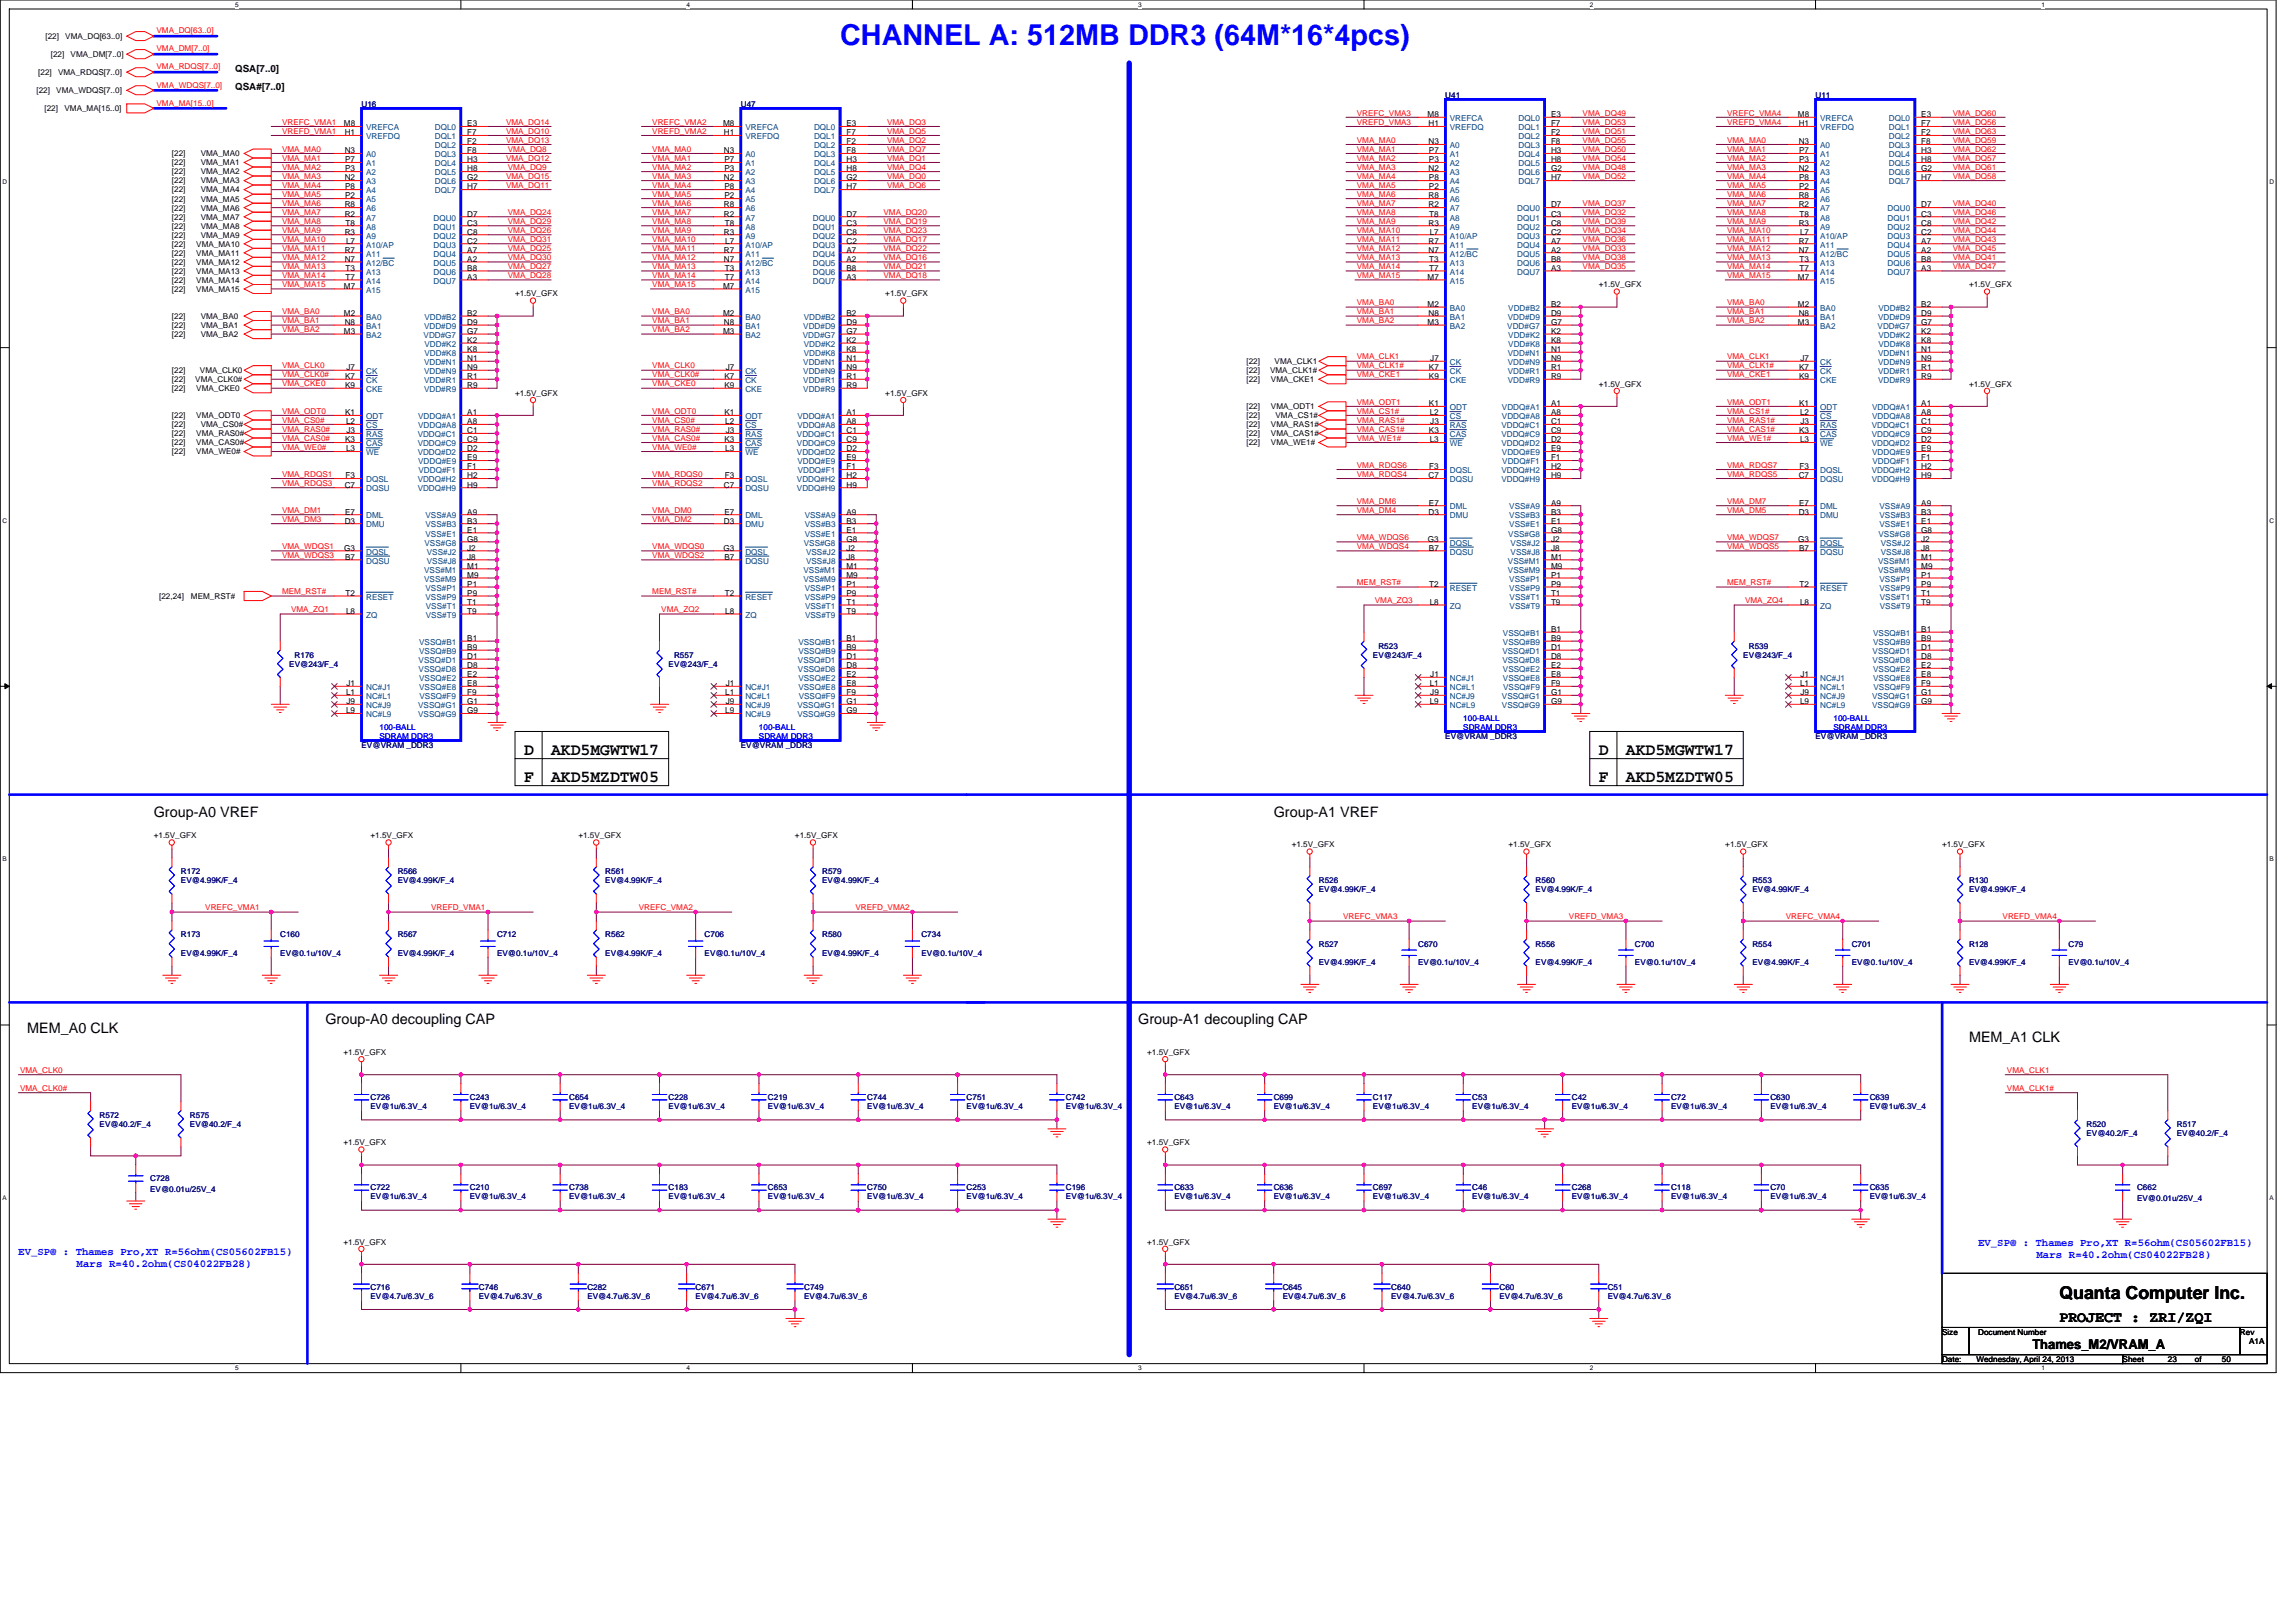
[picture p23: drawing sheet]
<svg xmlns="http://www.w3.org/2000/svg" width="297mm" height="210mm" viewBox="0 0 297 210" stroke-linecap="round" stroke-linejoin="round" font-family="sans-serif">
<defs><g id="words">
<text font-size="3.7" fill="#00f" x="108.7" y="5.8">CHANNEL A: 512MB DDR3 (64M*16*4pcs)</text>
<text font-size="2.3" x="266.4" y="168">Quanta Computer Inc.</text>
<g font-size="2.2">
<text x="67.8" y="97.6">D</text>
<text x="67.8" y="101.1">F</text>
<text x="71.3" y="97.6">AKD5MGWTW17</text>
<text x="71.3" y="101.1">AKD5MZDTW05</text>
<text x="206.8" y="97.6">D</text>
<text x="206.8" y="101.1">F</text>
<text x="210.4" y="97.6">AKD5MGWTW17</text>
<text x="210.4" y="101.1">AKD5MZDTW05</text>
</g>
<text font-size="2" x="266.4" y="171.1">PROJECT : ZRI/ZQI</text>
<g font-size="1.9">
<text x="19.9" y="105.7">Group-A0 VREF</text>
<text x="164.8" y="105.7">Group-A1 VREF</text>
<text x="3.5" y="133.7">MEM_A0 CLK</text>
<text x="42.1" y="132.5">Group-A0 decoupling CAP</text>
<text x="147.3" y="132.5">Group-A1 decoupling CAP</text>
<text x="254.7" y="134.9">MEM_A1 CLK</text>
</g>
<text font-size="1.7" x="262.9" y="174.5">Thames_M2/VRAM_A</text>
<g font-size="1.4" fill="#00f">
<text x="255.9" y="161.2">EV_SP@ : Thames Pro,XT R=56ohm(CS05602FB15)</text>
<text x="2.4" y="162.4">EV_SP@ : Thames Pro,XT R=56ohm(CS05602FB15)</text>
<text x="9.9" y="164">Mars R=40.2ohm(CS04022FB28)</text>
<text x="263.5" y="162.8">Mars R=40.2ohm(CS04022FB28)</text>
</g>
<g font-size="1.3">
<text x="30.4" y="9.4">QSA[7..0]</text>
<text x="30.4" y="11.7">QSA#[7..0]</text>
</g>
<g font-size="1.1">
<text x="44.5" y="16.3">M8</text>
<text x="44.6" y="17.5">H1</text>
<text x="60.4" y="16.3">E3</text>
<text x="60.4" y="17.5">F7</text>
<text x="93.6" y="16.3">M8</text>
<text x="93.7" y="17.5">H1</text>
<text x="109.5" y="16.3">E3</text>
<text x="109.5" y="17.5">F7</text>
<text x="184.7" y="15.2">M8</text>
<text x="184.8" y="16.3">H1</text>
<text x="200.7" y="15.2">E3</text>
<text x="200.7" y="16.3">F7</text>
<text x="200.7" y="17.5">F2</text>
<text x="232.6" y="15.2">M8</text>
<text x="232.7" y="16.3">H1</text>
<text x="248.6" y="15.2">E3</text>
<text x="248.6" y="16.3">F7</text>
<text x="248.6" y="17.5">F2</text>
<text x="44.6" y="23.3">N2</text>
<text x="44.6" y="19.8">N3</text>
<text x="44.7" y="22.2">P3</text>
<text x="44.7" y="21">P7</text>
<text x="60.4" y="18.7">F2</text>
<text x="60.4" y="19.8">F8</text>
<text x="60.4" y="21">H3</text>
<text x="60.4" y="22.2">H8</text>
<text x="60.4" y="23.3">G2</text>
<text x="93.7" y="23.3">N2</text>
<text x="93.7" y="19.8">N3</text>
<text x="93.7" y="22.2">P3</text>
<text x="93.7" y="21">P7</text>
<text x="109.5" y="18.7">F2</text>
<text x="109.5" y="19.8">F8</text>
<text x="109.5" y="21">H3</text>
<text x="109.5" y="22.2">H8</text>
<text x="109.5" y="23.3">G2</text>
<text x="184.8" y="22.2">N2</text>
<text x="184.8" y="18.7">N3</text>
<text x="184.9" y="21">P3</text>
<text x="184.9" y="23.3">P8</text>
<text x="184.9" y="19.8">P7</text>
<text x="200.7" y="18.7">F8</text>
<text x="200.7" y="19.8">H3</text>
<text x="200.7" y="21">H8</text>
<text x="200.7" y="22.2">G2</text>
<text x="200.7" y="23.3">H7</text>
<text x="232.7" y="22.2">N2</text>
<text x="232.7" y="18.7">N3</text>
<text x="232.8" y="21">P3</text>
<text x="232.8" y="23.3">P8</text>
<text x="232.8" y="19.8">P7</text>
<text x="248.6" y="18.7">F8</text>
<text x="248.6" y="19.8">H3</text>
<text x="248.6" y="21">H8</text>
<text x="248.6" y="22.2">G2</text>
<text x="248.6" y="23.3">H7</text>
<text x="44.6" y="26.8">R8</text>
<text x="44.6" y="28">R2</text>
<text x="44.7" y="24.5">P8</text>
<text x="44.7" y="25.7">P2</text>
<text x="44.7" y="29.2">T8</text>
<text x="60.4" y="29.2">C3</text>
<text x="60.4" y="28">D7</text>
<text x="60.4" y="24.5">H7</text>
<text x="93.7" y="26.8">R8</text>
<text x="93.7" y="28">R2</text>
<text x="93.7" y="24.5">P8</text>
<text x="93.7" y="25.7">P2</text>
<text x="93.8" y="29.2">T8</text>
<text x="109.5" y="29.2">C3</text>
<text x="109.5" y="28">D7</text>
<text x="109.5" y="24.5">H7</text>
<text x="184.8" y="25.7">R8</text>
<text x="184.8" y="26.8">R2</text>
<text x="184.8" y="29.2">R3</text>
<text x="184.9" y="24.5">P2</text>
<text x="184.9" y="28">T8</text>
<text x="200.7" y="28">C3</text>
<text x="200.7" y="29.2">C8</text>
<text x="200.7" y="26.8">D7</text>
<text x="232.7" y="25.7">R8</text>
<text x="232.7" y="26.8">R2</text>
<text x="232.7" y="29.2">R3</text>
<text x="232.8" y="24.5">P2</text>
<text x="232.8" y="28">T8</text>
<text x="248.6" y="28">C3</text>
<text x="248.6" y="29.2">C8</text>
<text x="248.6" y="26.8">D7</text>
<text x="44.6" y="33.9">N7</text>
<text x="44.6" y="30.4">R3</text>
<text x="44.6" y="32.7">R7</text>
<text x="44.7" y="35">T3</text>
<text x="44.8" y="31.5">L7</text>
<text x="60.4" y="30.4">C8</text>
<text x="60.4" y="31.5">C2</text>
<text x="60.4" y="32.7">A7</text>
<text x="60.4" y="33.9">A2</text>
<text x="60.4" y="35">B8</text>
<text x="93.7" y="33.9">N7</text>
<text x="93.7" y="30.4">R3</text>
<text x="93.7" y="32.7">R7</text>
<text x="93.8" y="35">T3</text>
<text x="93.8" y="31.5">L7</text>
<text x="109.5" y="30.4">C8</text>
<text x="109.5" y="31.5">C2</text>
<text x="109.5" y="32.7">A7</text>
<text x="109.5" y="33.9">A2</text>
<text x="109.5" y="35">B8</text>
<text x="184.8" y="31.5">R7</text>
<text x="184.8" y="32.7">N7</text>
<text x="184.9" y="33.9">T3</text>
<text x="184.9" y="35">T7</text>
<text x="185" y="30.4">L7</text>
<text x="200.7" y="30.4">C2</text>
<text x="200.7" y="31.5">A7</text>
<text x="200.7" y="32.7">A2</text>
<text x="200.7" y="33.9">B8</text>
<text x="200.7" y="35">A3</text>
<text x="232.7" y="31.5">R7</text>
<text x="232.7" y="32.7">N7</text>
<text x="232.8" y="33.9">T3</text>
<text x="232.8" y="35">T7</text>
<text x="232.9" y="30.4">L7</text>
<text x="248.6" y="30.4">C2</text>
<text x="248.6" y="31.5">A7</text>
<text x="248.6" y="32.7">A2</text>
<text x="248.6" y="33.9">B8</text>
<text x="248.6" y="35">A3</text>
<text x="44.5" y="40.9">M2</text>
<text x="44.5" y="37.4">M7</text>
<text x="44.7" y="36.2">T7</text>
<text x="60.4" y="36.2">A3</text>
<text x="60.4" y="40.9">B2</text>
<text x="93.6" y="40.9">M2</text>
<text x="93.6" y="37.4">M7</text>
<text x="93.8" y="36.2">T7</text>
<text x="109.5" y="36.2">A3</text>
<text x="109.5" y="40.9">B2</text>
<text x="184.7" y="39.7">M2</text>
<text x="184.7" y="36.2">M7</text>
<text x="184.8" y="40.9">N8</text>
<text x="200.7" y="39.7">B2</text>
<text x="200.7" y="40.9">D9</text>
<text x="232.6" y="39.7">M2</text>
<text x="232.6" y="36.2">M7</text>
<text x="232.7" y="40.9">N8</text>
<text x="248.6" y="39.7">B2</text>
<text x="248.6" y="40.9">D9</text>
<text x="44.5" y="43.2">M3</text>
<text x="44.6" y="42">N8</text>
<text x="44.8" y="47.9">J7</text>
<text x="60.4" y="44.4">K2</text>
<text x="60.4" y="45.6">K8</text>
<text x="60.4" y="42">D9</text>
<text x="60.4" y="46.7">N1</text>
<text x="60.4" y="47.9">N9</text>
<text x="60.4" y="43.2">G7</text>
<text x="93.6" y="43.2">M3</text>
<text x="93.7" y="42">N8</text>
<text x="93.9" y="47.9">J7</text>
<text x="109.5" y="43.2">G7</text>
<text x="109.5" y="44.4">K2</text>
<text x="109.5" y="45.6">K8</text>
<text x="109.5" y="42">D9</text>
<text x="109.5" y="46.7">N1</text>
<text x="109.5" y="47.9">N9</text>
<text x="184.7" y="42">M3</text>
<text x="184.9" y="47.9">K7</text>
<text x="185" y="46.7">J7</text>
<text x="200.7" y="42">G7</text>
<text x="200.7" y="43.2">K2</text>
<text x="200.7" y="44.4">K8</text>
<text x="200.7" y="45.6">N1</text>
<text x="200.7" y="46.7">N9</text>
<text x="200.7" y="47.9">R1</text>
<text x="232.6" y="42">M3</text>
<text x="232.8" y="47.9">K7</text>
<text x="232.9" y="46.7">J7</text>
<text x="248.6" y="42">G7</text>
<text x="248.6" y="43.2">K2</text>
<text x="248.6" y="44.4">K8</text>
<text x="248.6" y="45.6">N1</text>
<text x="248.6" y="46.7">N9</text>
<text x="248.6" y="47.9">R1</text>
<text x="44.7" y="49">K7</text>
<text x="44.7" y="50.2">K9</text>
<text x="44.7" y="53.7">K1</text>
<text x="60.4" y="53.7">A1</text>
<text x="60.4" y="49">R1</text>
<text x="60.4" y="50.2">R9</text>
<text x="93.7" y="49">K7</text>
<text x="93.7" y="50.2">K9</text>
<text x="93.7" y="53.7">K1</text>
<text x="109.5" y="53.7">A1</text>
<text x="109.5" y="49">R1</text>
<text x="109.5" y="50.2">R9</text>
<text x="184.9" y="49">K9</text>
<text x="184.9" y="52.6">K1</text>
<text x="185" y="53.7">L2</text>
<text x="200.7" y="52.6">A1</text>
<text x="200.7" y="53.7">A8</text>
<text x="200.7" y="49">R9</text>
<text x="232.8" y="49">K9</text>
<text x="232.8" y="52.6">K1</text>
<text x="232.9" y="53.7">L2</text>
<text x="248.6" y="52.6">A1</text>
<text x="248.6" y="53.7">A8</text>
<text x="248.6" y="49">R9</text>
<text x="44.7" y="57.2">K3</text>
<text x="44.8" y="58.4">L3</text>
<text x="44.8" y="54.9">L2</text>
<text x="44.8" y="56">J3</text>
<text x="60.4" y="54.9">A8</text>
<text x="60.4" y="59.6">E9</text>
<text x="60.4" y="56">C1</text>
<text x="60.4" y="57.2">C9</text>
<text x="60.4" y="58.4">D2</text>
<text x="93.7" y="57.2">K3</text>
<text x="93.8" y="58.4">L3</text>
<text x="93.8" y="54.9">L2</text>
<text x="93.9" y="56">J3</text>
<text x="109.5" y="54.9">A8</text>
<text x="109.5" y="56">C1</text>
<text x="109.5" y="57.2">C9</text>
<text x="109.5" y="59.6">E9</text>
<text x="109.5" y="58.4">D2</text>
<text x="184.9" y="56">K3</text>
<text x="185" y="57.2">L3</text>
<text x="185" y="54.9">J3</text>
<text x="200.7" y="59.6">F1</text>
<text x="200.7" y="54.9">C1</text>
<text x="200.7" y="56">C9</text>
<text x="200.7" y="57.2">D2</text>
<text x="200.7" y="58.4">E9</text>
<text x="232.8" y="56">K3</text>
<text x="232.9" y="57.2">L3</text>
<text x="232.9" y="54.9">J3</text>
<text x="248.6" y="59.6">F1</text>
<text x="248.6" y="54.9">C1</text>
<text x="248.6" y="56">C9</text>
<text x="248.6" y="58.4">E9</text>
<text x="248.6" y="57.2">D2</text>
<text x="44.6" y="63.1">C7</text>
<text x="44.7" y="61.9">F3</text>
<text x="60.4" y="60.7">F1</text>
<text x="60.4" y="61.9">H2</text>
<text x="60.4" y="63.1">H9</text>
<text x="93.7" y="63.1">C7</text>
<text x="93.8" y="61.9">F3</text>
<text x="109.5" y="60.7">F1</text>
<text x="109.5" y="61.9">H2</text>
<text x="109.5" y="63.1">H9</text>
<text x="184.8" y="61.9">C7</text>
<text x="184.9" y="65.4">E7</text>
<text x="184.9" y="60.7">F3</text>
<text x="200.7" y="65.4">A9</text>
<text x="200.7" y="60.7">H2</text>
<text x="200.7" y="61.9">H9</text>
<text x="232.7" y="61.9">C7</text>
<text x="232.8" y="65.4">E7</text>
<text x="232.8" y="60.7">F3</text>
<text x="248.6" y="65.4">A9</text>
<text x="248.6" y="60.7">H2</text>
<text x="248.6" y="61.9">H9</text>
<text x="44.5" y="71.2">G3</text>
<text x="44.6" y="67.7">D3</text>
<text x="44.7" y="66.6">E7</text>
<text x="60.4" y="66.6">A9</text>
<text x="60.4" y="68.9">E1</text>
<text x="60.4" y="67.7">B3</text>
<text x="60.4" y="70.1">G8</text>
<text x="60.4" y="71.2">J2</text>
<text x="93.6" y="71.2">G3</text>
<text x="93.7" y="67.7">D3</text>
<text x="93.7" y="66.6">E7</text>
<text x="109.5" y="66.6">A9</text>
<text x="109.5" y="68.9">E1</text>
<text x="109.5" y="67.7">B3</text>
<text x="109.5" y="70.1">G8</text>
<text x="109.5" y="71.2">J2</text>
<text x="184.7" y="70.1">G3</text>
<text x="184.8" y="66.6">D3</text>
<text x="184.9" y="71.2">B7</text>
<text x="200.7" y="67.7">E1</text>
<text x="200.7" y="66.6">B3</text>
<text x="200.7" y="68.9">G8</text>
<text x="200.7" y="70.1">J2</text>
<text x="200.7" y="71.2">J8</text>
<text x="232.6" y="70.1">G3</text>
<text x="232.7" y="66.6">D3</text>
<text x="232.8" y="71.2">B7</text>
<text x="248.6" y="67.7">E1</text>
<text x="248.6" y="66.6">B3</text>
<text x="248.6" y="70.1">J2</text>
<text x="248.6" y="71.2">J8</text>
<text x="248.6" y="68.9">G8</text>
<text x="44.7" y="72.4">B7</text>
<text x="44.7" y="77.1">T2</text>
<text x="60.4" y="73.6">M1</text>
<text x="60.4" y="74.8">M9</text>
<text x="60.4" y="75.9">P1</text>
<text x="60.4" y="77.1">P9</text>
<text x="60.4" y="72.4">J8</text>
<text x="93.7" y="72.4">B7</text>
<text x="93.8" y="77.1">T2</text>
<text x="109.5" y="73.6">M1</text>
<text x="109.5" y="74.8">M9</text>
<text x="109.5" y="75.9">P1</text>
<text x="109.5" y="77.1">P9</text>
<text x="109.5" y="72.4">J8</text>
<text x="184.9" y="75.9">T2</text>
<text x="200.7" y="72.4">M1</text>
<text x="200.7" y="73.6">M9</text>
<text x="200.7" y="74.8">P1</text>
<text x="200.7" y="75.9">P9</text>
<text x="200.7" y="77.1">T1</text>
<text x="232.8" y="75.9">T2</text>
<text x="248.6" y="77.1">T1</text>
<text x="248.6" y="72.4">M1</text>
<text x="248.6" y="73.6">M9</text>
<text x="248.6" y="74.8">P1</text>
<text x="248.6" y="75.9">P9</text>
<text x="44.8" y="79.4">L8</text>
<text x="60.4" y="82.9">B1</text>
<text x="60.4" y="78.3">T1</text>
<text x="60.4" y="79.4">T9</text>
<text x="93.8" y="79.4">L8</text>
<text x="109.5" y="78.3">T1</text>
<text x="109.5" y="79.4">T9</text>
<text x="109.5" y="82.9">B1</text>
<text x="185" y="78.3">L8</text>
<text x="200.7" y="81.8">B1</text>
<text x="200.7" y="82.9">B9</text>
<text x="200.7" y="78.3">T9</text>
<text x="232.9" y="78.3">L8</text>
<text x="248.6" y="78.3">T9</text>
<text x="248.6" y="81.8">B1</text>
<text x="248.6" y="82.9">B9</text>
<text x="44.8" y="89.9">L1</text>
<text x="44.8" y="88.8">J1</text>
<text x="60.4" y="84.1">B9</text>
<text x="60.4" y="87.6">E2</text>
<text x="60.4" y="88.8">E8</text>
<text x="60.4" y="85.3">D1</text>
<text x="60.4" y="86.4">D8</text>
<text x="60.4" y="89.9">F9</text>
<text x="93.8" y="89.9">L1</text>
<text x="93.9" y="88.8">J1</text>
<text x="109.5" y="89.9">F9</text>
<text x="109.5" y="84.1">B9</text>
<text x="109.5" y="87.6">E2</text>
<text x="109.5" y="88.8">E8</text>
<text x="109.5" y="85.3">D1</text>
<text x="109.5" y="86.4">D8</text>
<text x="185" y="88.8">L1</text>
<text x="185" y="87.6">J1</text>
<text x="185" y="89.9">J9</text>
<text x="200.7" y="84.1">D1</text>
<text x="200.7" y="85.3">D8</text>
<text x="200.7" y="86.4">E2</text>
<text x="200.7" y="87.6">E8</text>
<text x="200.7" y="88.8">F9</text>
<text x="200.7" y="89.9">G1</text>
<text x="232.9" y="88.8">L1</text>
<text x="232.9" y="87.6">J1</text>
<text x="232.9" y="89.9">J9</text>
<text x="248.6" y="88.8">F9</text>
<text x="248.6" y="84.1">D1</text>
<text x="248.6" y="85.3">D8</text>
<text x="248.6" y="86.4">E2</text>
<text x="248.6" y="87.6">E8</text>
<text x="248.6" y="89.9">G1</text>
<text x="44.8" y="92.3">L9</text>
<text x="44.8" y="91.1">J9</text>
<text x="60.4" y="91.1">G1</text>
<text x="60.4" y="92.3">G9</text>
<text x="93.8" y="92.3">L9</text>
<text x="93.9" y="91.1">J9</text>
<text x="109.5" y="91.1">G1</text>
<text x="109.5" y="92.3">G9</text>
<text x="185" y="91.1">L9</text>
<text x="200.7" y="91.1">G9</text>
<text x="232.9" y="91.1">L9</text>
<text x="248.6" y="91.1">G9</text>
</g>
<g font-size="1.1" fill="#004080">
<text x="47.4" y="16.8">VREFCA</text>
<text x="56.3" y="16.8">DQL0</text>
<text x="96.4" y="16.8">VREFCA</text>
<text x="105.3" y="16.8">DQL0</text>
<text x="187.6" y="15.7">VREFCA</text>
<text x="187.6" y="16.8">VREFDQ</text>
<text x="196.5" y="15.7">DQL0</text>
<text x="196.5" y="16.8">DQL1</text>
<text x="235.5" y="15.7">VREFCA</text>
<text x="235.5" y="16.8">VREFDQ</text>
<text x="244.4" y="15.7">DQL0</text>
<text x="244.4" y="16.8">DQL1</text>
<text x="47.4" y="22.7">A2</text>
<text x="47.4" y="23.9">A3</text>
<text x="47.4" y="20.3">A0</text>
<text x="47.4" y="21.5">A1</text>
<text x="47.4" y="18">VREFDQ</text>
<text x="56.3" y="18">DQL1</text>
<text x="56.3" y="19.2">DQL2</text>
<text x="56.3" y="20.3">DQL3</text>
<text x="56.3" y="21.5">DQL4</text>
<text x="56.3" y="22.7">DQL5</text>
<text x="56.3" y="23.9">DQL6</text>
<text x="96.4" y="22.7">A2</text>
<text x="96.4" y="23.9">A3</text>
<text x="96.4" y="20.3">A0</text>
<text x="96.4" y="21.5">A1</text>
<text x="96.4" y="18">VREFDQ</text>
<text x="105.3" y="18">DQL1</text>
<text x="105.3" y="19.2">DQL2</text>
<text x="105.3" y="20.3">DQL3</text>
<text x="105.3" y="21.5">DQL4</text>
<text x="105.3" y="22.7">DQL5</text>
<text x="105.3" y="23.9">DQL6</text>
<text x="187.6" y="21.5">A2</text>
<text x="187.6" y="22.7">A3</text>
<text x="187.6" y="23.9">A4</text>
<text x="187.6" y="19.2">A0</text>
<text x="187.6" y="20.3">A1</text>
<text x="196.5" y="18">DQL2</text>
<text x="196.5" y="19.2">DQL3</text>
<text x="196.5" y="20.3">DQL4</text>
<text x="196.5" y="21.5">DQL5</text>
<text x="196.5" y="22.7">DQL6</text>
<text x="196.5" y="23.9">DQL7</text>
<text x="235.5" y="21.5">A2</text>
<text x="235.5" y="22.7">A3</text>
<text x="235.5" y="23.9">A4</text>
<text x="235.5" y="19.2">A0</text>
<text x="235.5" y="20.3">A1</text>
<text x="244.4" y="18">DQL2</text>
<text x="244.4" y="19.2">DQL3</text>
<text x="244.4" y="20.3">DQL4</text>
<text x="244.4" y="21.5">DQL5</text>
<text x="244.4" y="22.7">DQL6</text>
<text x="244.4" y="23.9">DQL7</text>
<text x="47.4" y="25">A4</text>
<text x="47.4" y="26.2">A5</text>
<text x="47.4" y="27.3">A6</text>
<text x="47.4" y="28.5">A7</text>
<text x="47.4" y="29.7">A8</text>
<text x="56.1" y="29.7">DQU1</text>
<text x="56.1" y="28.5">DQU0</text>
<text x="56.3" y="25">DQL7</text>
<text x="96.4" y="25">A4</text>
<text x="96.4" y="26.2">A5</text>
<text x="96.4" y="27.3">A6</text>
<text x="96.4" y="28.5">A7</text>
<text x="96.4" y="29.7">A8</text>
<text x="105.2" y="29.7">DQU1</text>
<text x="105.2" y="28.5">DQU0</text>
<text x="105.3" y="25">DQL7</text>
<text x="187.6" y="25">A5</text>
<text x="187.6" y="26.2">A6</text>
<text x="187.6" y="27.3">A7</text>
<text x="187.6" y="28.5">A8</text>
<text x="187.6" y="29.7">A9</text>
<text x="196.3" y="28.5">DQU1</text>
<text x="196.3" y="29.7">DQU2</text>
<text x="196.3" y="27.3">DQU0</text>
<text x="235.5" y="25">A5</text>
<text x="235.5" y="26.2">A6</text>
<text x="235.5" y="27.3">A7</text>
<text x="235.5" y="28.5">A8</text>
<text x="235.5" y="29.7">A9</text>
<text x="244.2" y="28.5">DQU1</text>
<text x="244.2" y="29.7">DQU2</text>
<text x="244.2" y="27.3">DQU0</text>
<text x="47.4" y="30.9">A9</text>
<text x="47.4" y="32">A10/AP</text>
<text x="47.4" y="33.2">A11</text>
<text x="47.4" y="34.4">A12/BC</text>
<text x="47.4" y="35.5">A13</text>
<text x="56.1" y="30.9">DQU2</text>
<text x="56.1" y="32">DQU3</text>
<text x="56.1" y="33.2">DQU4</text>
<text x="56.1" y="34.4">DQU5</text>
<text x="56.1" y="35.5">DQU6</text>
<text x="96.4" y="30.9">A9</text>
<text x="96.4" y="32">A10/AP</text>
<text x="96.4" y="33.2">A11</text>
<text x="96.4" y="34.4">A12/BC</text>
<text x="96.4" y="35.5">A13</text>
<text x="105.2" y="30.9">DQU2</text>
<text x="105.2" y="32">DQU3</text>
<text x="105.2" y="33.2">DQU4</text>
<text x="105.2" y="34.4">DQU5</text>
<text x="105.2" y="35.5">DQU6</text>
<text x="187.6" y="30.9">A10/AP</text>
<text x="187.6" y="32">A11</text>
<text x="187.6" y="33.2">A12/BC</text>
<text x="187.6" y="34.4">A13</text>
<text x="187.6" y="35.5">A14</text>
<text x="196.3" y="30.9">DQU3</text>
<text x="196.3" y="32">DQU4</text>
<text x="196.3" y="33.2">DQU5</text>
<text x="196.3" y="34.4">DQU6</text>
<text x="196.3" y="35.5">DQU7</text>
<text x="235.5" y="30.9">A10/AP</text>
<text x="235.5" y="32">A11</text>
<text x="235.5" y="33.2">A12/BC</text>
<text x="235.5" y="34.4">A13</text>
<text x="235.5" y="35.5">A14</text>
<text x="244.2" y="30.9">DQU3</text>
<text x="244.2" y="32">DQU4</text>
<text x="244.2" y="33.2">DQU5</text>
<text x="244.2" y="34.4">DQU6</text>
<text x="244.2" y="35.5">DQU7</text>
<text x="47.4" y="41.4">BA0</text>
<text x="47.4" y="36.7">A14</text>
<text x="47.4" y="37.9">A15</text>
<text x="54.9" y="41.4">VDD#B2</text>
<text x="56.1" y="36.7">DQU7</text>
<text x="96.4" y="41.4">BA0</text>
<text x="96.4" y="36.7">A14</text>
<text x="96.4" y="37.9">A15</text>
<text x="104" y="41.4">VDD#B2</text>
<text x="105.2" y="36.7">DQU7</text>
<text x="187.6" y="40.2">BA0</text>
<text x="187.6" y="41.4">BA1</text>
<text x="187.6" y="36.7">A15</text>
<text x="195.1" y="41.4">VDD#D9</text>
<text x="195.1" y="40.2">VDD#B2</text>
<text x="235.5" y="40.2">BA0</text>
<text x="235.5" y="41.4">BA1</text>
<text x="235.5" y="36.7">A15</text>
<text x="243" y="41.4">VDD#D9</text>
<text x="243" y="40.2">VDD#B2</text>
<text x="47.4" y="42.5">BA1</text>
<text x="47.4" y="43.7">BA2</text>
<text x="54.8" y="43.7">VDD#G7</text>
<text x="54.9" y="42.5">VDD#D9</text>
<text x="54.9" y="47.2">VDD#N1</text>
<text x="54.9" y="44.9">VDD#K2</text>
<text x="54.9" y="46.1">VDD#K8</text>
<text x="96.4" y="42.5">BA1</text>
<text x="96.4" y="43.7">BA2</text>
<text x="103.9" y="43.7">VDD#G7</text>
<text x="103.9" y="42.5">VDD#D9</text>
<text x="103.9" y="47.2">VDD#N1</text>
<text x="104" y="44.9">VDD#K2</text>
<text x="104" y="46.1">VDD#K8</text>
<text x="187.6" y="47.2">CK</text>
<text x="187.6" y="42.5">BA2</text>
<text x="195" y="42.5">VDD#G7</text>
<text x="195.1" y="46.1">VDD#N1</text>
<text x="195.1" y="47.2">VDD#N9</text>
<text x="195.1" y="43.7">VDD#K2</text>
<text x="195.1" y="44.9">VDD#K8</text>
<text x="235.5" y="47.2">CK</text>
<text x="235.5" y="42.5">BA2</text>
<text x="242.9" y="42.5">VDD#G7</text>
<text x="243" y="46.1">VDD#N1</text>
<text x="243" y="47.2">VDD#N9</text>
<text x="243" y="43.7">VDD#K2</text>
<text x="243" y="44.9">VDD#K8</text>
<text x="47.4" y="50.7">CKE</text>
<text x="47.4" y="48.4">CK</text>
<text x="47.4" y="49.6">CK</text>
<text x="54.9" y="48.4">VDD#N9</text>
<text x="54.9" y="49.6">VDD#R1</text>
<text x="54.9" y="50.7">VDD#R9</text>
<text x="96.4" y="50.7">CKE</text>
<text x="96.4" y="48.4">CK</text>
<text x="96.4" y="49.6">CK</text>
<text x="103.9" y="48.4">VDD#N9</text>
<text x="103.9" y="49.6">VDD#R1</text>
<text x="103.9" y="50.7">VDD#R9</text>
<text x="187.6" y="49.6">CKE</text>
<text x="187.6" y="48.4">CK</text>
<text x="187.6" y="53.1">ODT</text>
<text x="194.3" y="53.1">VDDQ#A1</text>
<text x="195.1" y="48.4">VDD#R1</text>
<text x="195.1" y="49.6">VDD#R9</text>
<text x="235.5" y="49.6">CKE</text>
<text x="235.5" y="48.4">CK</text>
<text x="235.5" y="53.1">ODT</text>
<text x="242.2" y="53.1">VDDQ#A1</text>
<text x="243" y="48.4">VDD#R1</text>
<text x="243" y="49.6">VDD#R9</text>
<text x="47.4" y="58.9">WE</text>
<text x="47.4" y="56.6">RAS</text>
<text x="47.4" y="57.7">CAS</text>
<text x="47.4" y="55.4">CS</text>
<text x="47.4" y="54.2">ODT</text>
<text x="54" y="56.6">VDDQ#C1</text>
<text x="54" y="57.7">VDDQ#C9</text>
<text x="54" y="58.9">VDDQ#D2</text>
<text x="54.1" y="54.2">VDDQ#A1</text>
<text x="54.1" y="55.4">VDDQ#A8</text>
<text x="96.4" y="58.9">WE</text>
<text x="96.4" y="56.6">RAS</text>
<text x="96.4" y="57.7">CAS</text>
<text x="96.4" y="55.4">CS</text>
<text x="96.4" y="54.2">ODT</text>
<text x="103.1" y="56.6">VDDQ#C1</text>
<text x="103.1" y="57.7">VDDQ#C9</text>
<text x="103.1" y="58.9">VDDQ#D2</text>
<text x="103.2" y="54.2">VDDQ#A1</text>
<text x="103.2" y="55.4">VDDQ#A8</text>
<text x="187.6" y="57.7">WE</text>
<text x="187.6" y="55.4">RAS</text>
<text x="187.6" y="56.6">CAS</text>
<text x="187.6" y="54.2">CS</text>
<text x="194.2" y="55.4">VDDQ#C1</text>
<text x="194.2" y="56.6">VDDQ#C9</text>
<text x="194.2" y="57.7">VDDQ#D2</text>
<text x="194.3" y="54.2">VDDQ#A8</text>
<text x="194.3" y="58.9">VDDQ#E9</text>
<text x="235.5" y="57.7">WE</text>
<text x="235.5" y="55.4">RAS</text>
<text x="235.5" y="56.6">CAS</text>
<text x="235.5" y="54.2">CS</text>
<text x="242.1" y="55.4">VDDQ#C1</text>
<text x="242.1" y="56.6">VDDQ#C9</text>
<text x="242.1" y="57.7">VDDQ#D2</text>
<text x="242.2" y="54.2">VDDQ#A8</text>
<text x="242.2" y="58.9">VDDQ#E9</text>
<text x="47.4" y="62.4">DQSL</text>
<text x="47.4" y="63.6">DQSU</text>
<text x="54" y="62.4">VDDQ#H2</text>
<text x="54" y="63.6">VDDQ#H9</text>
<text x="54.1" y="60.1">VDDQ#E9</text>
<text x="54.1" y="61.2">VDDQ#F1</text>
<text x="96.4" y="62.4">DQSL</text>
<text x="96.4" y="63.6">DQSU</text>
<text x="103.1" y="62.4">VDDQ#H2</text>
<text x="103.1" y="63.6">VDDQ#H9</text>
<text x="103.2" y="60.1">VDDQ#E9</text>
<text x="103.2" y="61.2">VDDQ#F1</text>
<text x="187.6" y="61.2">DQSL</text>
<text x="187.6" y="65.9">DML</text>
<text x="187.6" y="62.4">DQSU</text>
<text x="194.2" y="61.2">VDDQ#H2</text>
<text x="194.2" y="62.4">VDDQ#H9</text>
<text x="194.3" y="60.1">VDDQ#F1</text>
<text x="195.3" y="65.9">VSS#A9</text>
<text x="235.5" y="61.2">DQSL</text>
<text x="235.5" y="65.9">DML</text>
<text x="235.5" y="62.4">DQSU</text>
<text x="242.1" y="61.2">VDDQ#H2</text>
<text x="242.1" y="62.4">VDDQ#H9</text>
<text x="242.2" y="60.1">VDDQ#F1</text>
<text x="243.2" y="65.9">VSS#A9</text>
<text x="47.4" y="68.2">DMU</text>
<text x="47.4" y="67.1">DML</text>
<text x="47.4" y="71.8">DQSL</text>
<text x="54.9" y="70.6">VSS#G8</text>
<text x="55.1" y="67.1">VSS#A9</text>
<text x="55.1" y="69.4">VSS#E1</text>
<text x="55.1" y="68.2">VSS#B3</text>
<text x="55.2" y="71.8">VSS#J2</text>
<text x="96.4" y="68.2">DMU</text>
<text x="96.4" y="67.1">DML</text>
<text x="96.4" y="71.8">DQSL</text>
<text x="104" y="70.6">VSS#G8</text>
<text x="104.1" y="67.1">VSS#A9</text>
<text x="104.1" y="69.4">VSS#E1</text>
<text x="104.1" y="68.2">VSS#B3</text>
<text x="104.3" y="71.8">VSS#J2</text>
<text x="187.6" y="71.8">DQSU</text>
<text x="187.6" y="67.1">DMU</text>
<text x="187.6" y="70.6">DQSL</text>
<text x="195.1" y="69.4">VSS#G8</text>
<text x="195.3" y="68.2">VSS#E1</text>
<text x="195.3" y="67.1">VSS#B3</text>
<text x="195.4" y="70.6">VSS#J2</text>
<text x="195.4" y="71.8">VSS#J8</text>
<text x="235.5" y="71.8">DQSU</text>
<text x="235.5" y="67.1">DMU</text>
<text x="235.5" y="70.6">DQSL</text>
<text x="243" y="69.4">VSS#G8</text>
<text x="243.2" y="68.2">VSS#E1</text>
<text x="243.2" y="67.1">VSS#B3</text>
<text x="243.3" y="70.6">VSS#J2</text>
<text x="243.3" y="71.8">VSS#J8</text>
<text x="47.4" y="72.9">DQSU</text>
<text x="47.4" y="77.6">RESET</text>
<text x="54.9" y="74.1">VSS#M1</text>
<text x="54.9" y="75.3">VSS#M9</text>
<text x="55.1" y="76.4">VSS#P1</text>
<text x="55.1" y="77.6">VSS#P9</text>
<text x="55.2" y="72.9">VSS#J8</text>
<text x="96.4" y="72.9">DQSU</text>
<text x="96.4" y="77.6">RESET</text>
<text x="103.9" y="74.1">VSS#M1</text>
<text x="103.9" y="75.3">VSS#M9</text>
<text x="104.1" y="76.4">VSS#P1</text>
<text x="104.1" y="77.6">VSS#P9</text>
<text x="104.3" y="72.9">VSS#J8</text>
<text x="187.6" y="76.4">RESET</text>
<text x="195.1" y="72.9">VSS#M1</text>
<text x="195.1" y="74.1">VSS#M9</text>
<text x="195.3" y="75.3">VSS#P1</text>
<text x="195.3" y="76.4">VSS#P9</text>
<text x="195.3" y="77.6">VSS#T1</text>
<text x="235.5" y="76.4">RESET</text>
<text x="243" y="72.9">VSS#M1</text>
<text x="243" y="74.1">VSS#M9</text>
<text x="243.2" y="75.3">VSS#P1</text>
<text x="243.2" y="76.4">VSS#P9</text>
<text x="243.2" y="77.6">VSS#T1</text>
<text x="47.4" y="79.9">ZQ</text>
<text x="54.2" y="83.4">VSSQ#B1</text>
<text x="55.1" y="78.8">VSS#T1</text>
<text x="55.1" y="79.9">VSS#T9</text>
<text x="96.4" y="79.9">ZQ</text>
<text x="103.3" y="83.4">VSSQ#B1</text>
<text x="104.2" y="78.8">VSS#T1</text>
<text x="104.2" y="79.9">VSS#T9</text>
<text x="187.6" y="78.8">ZQ</text>
<text x="194.4" y="82.3">VSSQ#B1</text>
<text x="194.4" y="83.4">VSSQ#B9</text>
<text x="195.3" y="78.8">VSS#T9</text>
<text x="235.5" y="78.8">ZQ</text>
<text x="242.3" y="82.3">VSSQ#B1</text>
<text x="242.3" y="83.4">VSSQ#B9</text>
<text x="243.2" y="78.8">VSS#T9</text>
<text x="47.4" y="89.3">NC#J1</text>
<text x="54.2" y="85.8">VSSQ#D1</text>
<text x="54.2" y="87">VSSQ#D8</text>
<text x="54.2" y="84.6">VSSQ#B9</text>
<text x="54.2" y="88.1">VSSQ#E2</text>
<text x="54.2" y="89.3">VSSQ#E8</text>
<text x="96.4" y="89.3">NC#J1</text>
<text x="103.2" y="85.8">VSSQ#D1</text>
<text x="103.2" y="87">VSSQ#D8</text>
<text x="103.3" y="84.6">VSSQ#B9</text>
<text x="103.3" y="88.1">VSSQ#E2</text>
<text x="103.3" y="89.3">VSSQ#E8</text>
<text x="187.6" y="88.1">NC#J1</text>
<text x="187.6" y="89.3">NC#L1</text>
<text x="194.4" y="84.6">VSSQ#D1</text>
<text x="194.4" y="85.8">VSSQ#D8</text>
<text x="194.4" y="87">VSSQ#E2</text>
<text x="194.4" y="88.1">VSSQ#E8</text>
<text x="194.5" y="89.3">VSSQ#F9</text>
<text x="235.5" y="88.1">NC#J1</text>
<text x="235.5" y="89.3">NC#L1</text>
<text x="242.3" y="84.6">VSSQ#D1</text>
<text x="242.3" y="85.8">VSSQ#D8</text>
<text x="242.3" y="87">VSSQ#E2</text>
<text x="242.3" y="88.1">VSSQ#E8</text>
<text x="242.4" y="89.3">VSSQ#F9</text>
<text x="47.4" y="90.4">NC#L1</text>
<text x="47.4" y="91.6">NC#J9</text>
<text x="47.4" y="92.8">NC#L9</text>
<text x="54.1" y="91.6">VSSQ#G1</text>
<text x="54.1" y="92.8">VSSQ#G9</text>
<text x="54.3" y="90.4">VSSQ#F9</text>
<text x="96.4" y="90.4">NC#L1</text>
<text x="96.4" y="91.6">NC#J9</text>
<text x="96.4" y="92.8">NC#L9</text>
<text x="103.2" y="91.6">VSSQ#G1</text>
<text x="103.2" y="92.8">VSSQ#G9</text>
<text x="103.3" y="90.4">VSSQ#F9</text>
<text x="187.6" y="90.4">NC#J9</text>
<text x="187.6" y="91.6">NC#L9</text>
<text x="194.3" y="90.4">VSSQ#G1</text>
<text x="194.3" y="91.6">VSSQ#G9</text>
<text x="235.5" y="90.4">NC#J9</text>
<text x="235.5" y="91.6">NC#L9</text>
<text x="242.2" y="90.4">VSSQ#G1</text>
<text x="242.2" y="91.6">VSSQ#G9</text>
</g>
<g font-size="1">
<text x="5.9" y="5">[22]</text>
<text x="8.4" y="5">VMA_DQ[63..0]</text>
<text x="4.9" y="9.7">[22]</text>
<text x="6.6" y="7.4">[22]</text>
<text x="7.5" y="9.7">VMA_RDQS[7..0]</text>
<text x="9.1" y="7.4">VMA_DM[7..0]</text>
<text x="4.7" y="12">[22]</text>
<text x="5.8" y="14.4">[22]</text>
<text x="7.3" y="12">VMA_WDQS[7..0]</text>
<text x="8.3" y="14.4">VMA_MA[15..0]</text>
<text x="22.2" y="22.6">[22]</text>
<text x="22.2" y="23.7">[22]</text>
<text x="22.2" y="20.2">[22]</text>
<text x="22.2" y="21.4">[22]</text>
<text x="26" y="22.6">VMA_MA2</text>
<text x="26" y="23.7">VMA_MA3</text>
<text x="26" y="20.2">VMA_MA0</text>
<text x="26" y="21.4">VMA_MA1</text>
<text x="22.2" y="24.9">[22]</text>
<text x="22.2" y="26.1">[22]</text>
<text x="22.2" y="27.2">[22]</text>
<text x="22.2" y="28.4">[22]</text>
<text x="22.2" y="29.6">[22]</text>
<text x="26" y="24.9">VMA_MA4</text>
<text x="26" y="26.1">VMA_MA5</text>
<text x="26" y="27.2">VMA_MA6</text>
<text x="26" y="28.4">VMA_MA7</text>
<text x="26" y="29.6">VMA_MA8</text>
<text x="22.2" y="34.2">[22]</text>
<text x="22.2" y="31.9">[22]</text>
<text x="22.2" y="33.1">[22]</text>
<text x="22.2" y="35.4">[22]</text>
<text x="22.2" y="30.7">[22]</text>
<text x="25.4" y="34.2">VMA_MA12</text>
<text x="25.4" y="31.9">VMA_MA10</text>
<text x="25.4" y="33.1">VMA_MA11</text>
<text x="25.4" y="35.4">VMA_MA13</text>
<text x="26" y="30.7">VMA_MA9</text>
<text x="22.2" y="36.6">[22]</text>
<text x="22.2" y="37.8">[22]</text>
<text x="22.2" y="41.3">[22]</text>
<text x="25.4" y="36.6">VMA_MA14</text>
<text x="25.4" y="37.8">VMA_MA15</text>
<text x="26" y="41.3">VMA_BA0</text>
<text x="66.6" y="38.3">+1.5V_GFX</text>
<text x="114.5" y="38.3">+1.5V_GFX</text>
<text x="206.8" y="37.2">+1.5V_GFX</text>
<text x="254.7" y="37.2">+1.5V_GFX</text>
<text x="22.2" y="42.4">[22]</text>
<text x="22.2" y="43.6">[22]</text>
<text x="26" y="42.4">VMA_BA1</text>
<text x="26" y="43.6">VMA_BA2</text>
<text x="161.3" y="47.1">[22]</text>
<text x="164.9" y="47.1">VMA_CLK1</text>
<text x="22.2" y="50.6">[22]</text>
<text x="22.2" y="48.3">[22]</text>
<text x="22.2" y="49.4">[22]</text>
<text x="25.3" y="49.4">VMA_CLK0#</text>
<text x="25.4" y="50.6">VMA_CKE0</text>
<text x="25.9" y="48.3">VMA_CLK0</text>
<text x="66.6" y="51.2">+1.5V_GFX</text>
<text x="114.5" y="51.2">+1.5V_GFX</text>
<text x="161.3" y="48.3">[22]</text>
<text x="161.3" y="52.9">[22]</text>
<text x="161.3" y="49.4">[22]</text>
<text x="164.3" y="48.3">VMA_CLK1#</text>
<text x="164.4" y="52.9">VMA_ODT1</text>
<text x="164.4" y="49.4">VMA_CKE1</text>
<text x="206.8" y="50">+1.5V_GFX</text>
<text x="254.7" y="50">+1.5V_GFX</text>
<text x="22.2" y="58.8">[22]</text>
<text x="22.2" y="54.1">[22]</text>
<text x="22.2" y="57.6">[22]</text>
<text x="22.2" y="56.5">[22]</text>
<text x="22.2" y="55.3">[22]</text>
<text x="25.4" y="58.8">VMA_WE0#</text>
<text x="25.4" y="54.1">VMA_ODT0</text>
<text x="25.4" y="57.6">VMA_CAS0#</text>
<text x="25.4" y="56.5">VMA_RAS0#</text>
<text x="26" y="55.3">VMA_CS0#</text>
<text x="161.3" y="54.1">[22]</text>
<text x="161.3" y="57.6">[22]</text>
<text x="161.3" y="56.5">[22]</text>
<text x="161.3" y="55.3">[22]</text>
<text x="164.4" y="57.6">VMA_WE1#</text>
<text x="164.4" y="56.5">VMA_CAS1#</text>
<text x="164.4" y="55.3">VMA_RAS1#</text>
<text x="165" y="54.1">VMA_CS1#</text>
<text x="20.6" y="77.5">[22,24]</text>
<text x="24.7" y="77.5">MEM_RST#</text>
<text x="19.9" y="108.4">+1.5V_GFX</text>
<text x="47.9" y="108.4">+1.5V_GFX</text>
<text x="74.8" y="108.4">+1.5V_GFX</text>
<text x="102.8" y="108.4">+1.5V_GFX</text>
<text x="167.1" y="109.6">+1.5V_GFX</text>
<text x="195.2" y="109.6">+1.5V_GFX</text>
<text x="223.2" y="109.6">+1.5V_GFX</text>
<text x="251.2" y="109.6">+1.5V_GFX</text>
<text x="44.4" y="136.5">+1.5V_GFX</text>
<text x="148.4" y="136.5">+1.5V_GFX</text>
<text x="44.4" y="148.2">+1.5V_GFX</text>
<text x="148.4" y="148.2">+1.5V_GFX</text>
<text x="44.4" y="161">+1.5V_GFX</text>
<text x="148.4" y="161">+1.5V_GFX</text>
<text x="251.2" y="172.7">Size</text>
<text x="255.9" y="172.7">Document Number</text>
<text x="289.8" y="172.7">Rev</text>
<text x="291" y="173.9">A1A</text>
<text x="251.2" y="176.2">Date:</text>
<text x="255.7" y="176.2">Wednesday, April 24, 2013</text>
<text x="274.6" y="176.2">Sheet</text>
<text x="280.5" y="176.2">23</text>
<text x="283.9" y="176.2">of</text>
<text x="287.5" y="176.2">50</text>
</g>
<g font-size="1" fill="#f00">
<text x="20.3" y="4.3">VMA_DQ[63..0]</text>
<text x="20.3" y="6.6">VMA_DM[7..0]</text>
<text x="20.3" y="11.3">VMA_WDQS[7..0]</text>
<text x="20.3" y="9">VMA_RDQS[7..0]</text>
<text x="20.3" y="13.7">VMA_MA[15..0]</text>
<text x="36.5" y="16.1">VREFC_VMA1</text>
<text x="36.5" y="17.3">VREFD_VMA1</text>
<text x="65.5" y="16.1">VMA_DQ14</text>
<text x="65.5" y="17.3">VMA_DQ10</text>
<text x="84.4" y="16.1">VREFC_VMA2</text>
<text x="84.4" y="17.3">VREFD_VMA2</text>
<text x="114.8" y="17.3">VMA_DQ5</text>
<text x="114.8" y="16.1">VMA_DQ3</text>
<text x="175.5" y="14.9">VREFC_VMA3</text>
<text x="175.5" y="16.1">VREFD_VMA3</text>
<text x="204.7" y="14.9">VMA_DQ49</text>
<text x="204.7" y="16.1">VMA_DQ53</text>
<text x="204.7" y="17.3">VMA_DQ51</text>
<text x="223.4" y="14.9">VREFC_VMA4</text>
<text x="223.4" y="16.1">VREFD_VMA4</text>
<text x="252.6" y="14.9">VMA_DQ60</text>
<text x="252.6" y="17.3">VMA_DQ63</text>
<text x="252.6" y="16.1">VMA_DQ56</text>
<text x="36.5" y="23.1">VMA_MA3</text>
<text x="36.5" y="20.8">VMA_MA1</text>
<text x="36.5" y="22">VMA_MA2</text>
<text x="36.5" y="19.6">VMA_MA0</text>
<text x="65.5" y="18.5">VMA_DQ13</text>
<text x="65.5" y="23.1">VMA_DQ15</text>
<text x="65.5" y="20.8">VMA_DQ12</text>
<text x="65.7" y="19.6">VMA_DQ8</text>
<text x="65.7" y="22">VMA_DQ9</text>
<text x="84.4" y="23.1">VMA_MA3</text>
<text x="84.4" y="20.8">VMA_MA1</text>
<text x="84.4" y="22">VMA_MA2</text>
<text x="84.4" y="19.6">VMA_MA0</text>
<text x="114.8" y="23.1">VMA_DQ0</text>
<text x="114.8" y="20.8">VMA_DQ1</text>
<text x="114.8" y="19.6">VMA_DQ7</text>
<text x="114.8" y="22">VMA_DQ4</text>
<text x="114.8" y="18.5">VMA_DQ2</text>
<text x="175.5" y="22">VMA_MA3</text>
<text x="175.5" y="23.1">VMA_MA4</text>
<text x="175.5" y="19.6">VMA_MA1</text>
<text x="175.5" y="20.8">VMA_MA2</text>
<text x="175.5" y="18.5">VMA_MA0</text>
<text x="204.7" y="20.8">VMA_DQ54</text>
<text x="204.7" y="19.6">VMA_DQ50</text>
<text x="204.7" y="18.5">VMA_DQ55</text>
<text x="204.7" y="22">VMA_DQ48</text>
<text x="204.7" y="23.1">VMA_DQ52</text>
<text x="223.4" y="22">VMA_MA3</text>
<text x="223.4" y="23.1">VMA_MA4</text>
<text x="223.4" y="19.6">VMA_MA1</text>
<text x="223.4" y="20.8">VMA_MA2</text>
<text x="223.4" y="18.5">VMA_MA0</text>
<text x="252.6" y="18.5">VMA_DQ59</text>
<text x="252.6" y="19.6">VMA_DQ62</text>
<text x="252.6" y="22">VMA_DQ61</text>
<text x="252.6" y="20.8">VMA_DQ57</text>
<text x="252.6" y="23.1">VMA_DQ58</text>
<text x="36.5" y="29">VMA_MA8</text>
<text x="36.5" y="27.8">VMA_MA7</text>
<text x="36.5" y="26.6">VMA_MA6</text>
<text x="36.5" y="24.3">VMA_MA4</text>
<text x="36.5" y="25.5">VMA_MA5</text>
<text x="65.5" y="24.3">VMA_DQ11</text>
<text x="65.7" y="27.8">VMA_DQ24</text>
<text x="65.7" y="29">VMA_DQ29</text>
<text x="84.4" y="29">VMA_MA8</text>
<text x="84.4" y="27.8">VMA_MA7</text>
<text x="84.4" y="26.6">VMA_MA6</text>
<text x="84.4" y="24.3">VMA_MA4</text>
<text x="84.4" y="25.5">VMA_MA5</text>
<text x="114.3" y="29">VMA_DQ19</text>
<text x="114.3" y="27.8">VMA_DQ20</text>
<text x="114.8" y="24.3">VMA_DQ6</text>
<text x="175.5" y="29">VMA_MA9</text>
<text x="175.5" y="27.8">VMA_MA8</text>
<text x="175.5" y="26.6">VMA_MA7</text>
<text x="175.5" y="25.5">VMA_MA6</text>
<text x="175.5" y="24.3">VMA_MA5</text>
<text x="204.7" y="29">VMA_DQ39</text>
<text x="204.7" y="26.6">VMA_DQ37</text>
<text x="204.7" y="27.8">VMA_DQ32</text>
<text x="223.4" y="29">VMA_MA9</text>
<text x="223.4" y="27.8">VMA_MA8</text>
<text x="223.4" y="26.6">VMA_MA7</text>
<text x="223.4" y="25.5">VMA_MA6</text>
<text x="223.4" y="24.3">VMA_MA5</text>
<text x="252.6" y="27.8">VMA_DQ46</text>
<text x="252.6" y="29">VMA_DQ42</text>
<text x="252.6" y="26.6">VMA_DQ40</text>
<text x="36.5" y="32.5">VMA_MA11</text>
<text x="36.5" y="30.1">VMA_MA9</text>
<text x="36.5" y="31.3">VMA_MA10</text>
<text x="36.5" y="33.7">VMA_MA12</text>
<text x="36.5" y="34.8">VMA_MA13</text>
<text x="36.5" y="36">VMA_MA14</text>
<text x="65.7" y="32.5">VMA_DQ25</text>
<text x="65.7" y="33.7">VMA_DQ30</text>
<text x="65.7" y="36">VMA_DQ28</text>
<text x="65.7" y="30.1">VMA_DQ26</text>
<text x="65.7" y="34.8">VMA_DQ27</text>
<text x="65.7" y="31.3">VMA_DQ31</text>
<text x="84.4" y="32.5">VMA_MA11</text>
<text x="84.4" y="30.1">VMA_MA9</text>
<text x="84.4" y="31.3">VMA_MA10</text>
<text x="84.4" y="33.7">VMA_MA12</text>
<text x="84.4" y="34.8">VMA_MA13</text>
<text x="84.4" y="36">VMA_MA14</text>
<text x="114.3" y="34.8">VMA_DQ21</text>
<text x="114.3" y="33.7">VMA_DQ16</text>
<text x="114.3" y="36">VMA_DQ18</text>
<text x="114.3" y="32.5">VMA_DQ22</text>
<text x="114.3" y="30.1">VMA_DQ23</text>
<text x="114.3" y="31.3">VMA_DQ17</text>
<text x="175.5" y="31.3">VMA_MA11</text>
<text x="175.5" y="30.1">VMA_MA10</text>
<text x="175.5" y="32.5">VMA_MA12</text>
<text x="175.5" y="33.7">VMA_MA13</text>
<text x="175.5" y="34.8">VMA_MA14</text>
<text x="175.5" y="36">VMA_MA15</text>
<text x="204.7" y="32.5">VMA_DQ33</text>
<text x="204.7" y="33.7">VMA_DQ38</text>
<text x="204.7" y="34.8">VMA_DQ35</text>
<text x="204.7" y="30.1">VMA_DQ34</text>
<text x="204.7" y="31.3">VMA_DQ36</text>
<text x="223.4" y="31.3">VMA_MA11</text>
<text x="223.4" y="30.1">VMA_MA10</text>
<text x="223.4" y="32.5">VMA_MA12</text>
<text x="223.4" y="33.7">VMA_MA13</text>
<text x="223.4" y="34.8">VMA_MA14</text>
<text x="223.4" y="36">VMA_MA15</text>
<text x="252.6" y="32.5">VMA_DQ45</text>
<text x="252.6" y="34.8">VMA_DQ47</text>
<text x="252.6" y="31.3">VMA_DQ43</text>
<text x="252.6" y="33.7">VMA_DQ41</text>
<text x="252.6" y="30.1">VMA_DQ44</text>
<text x="36.5" y="40.7">VMA_BA0</text>
<text x="36.5" y="41.8">VMA_BA1</text>
<text x="36.5" y="37.1">VMA_MA15</text>
<text x="84.4" y="40.7">VMA_BA0</text>
<text x="84.4" y="41.8">VMA_BA1</text>
<text x="84.4" y="37.1">VMA_MA15</text>
<text x="175.5" y="39.5">VMA_BA0</text>
<text x="175.5" y="40.7">VMA_BA1</text>
<text x="175.5" y="41.8">VMA_BA2</text>
<text x="223.4" y="39.5">VMA_BA0</text>
<text x="223.4" y="40.7">VMA_BA1</text>
<text x="223.4" y="41.8">VMA_BA2</text>
<text x="36.5" y="43">VMA_BA2</text>
<text x="36.5" y="47.7">VMA_CLK0</text>
<text x="84.4" y="43">VMA_BA2</text>
<text x="84.4" y="47.7">VMA_CLK0</text>
<text x="175.5" y="46.5">VMA_CLK1</text>
<text x="175.5" y="47.7">VMA_CLK1#</text>
<text x="223.4" y="46.5">VMA_CLK1</text>
<text x="223.4" y="47.7">VMA_CLK1#</text>
<text x="36.5" y="50">VMA_CKE0</text>
<text x="36.5" y="53.5">VMA_ODT0</text>
<text x="36.5" y="48.8">VMA_CLK0#</text>
<text x="84.4" y="50">VMA_CKE0</text>
<text x="84.4" y="53.5">VMA_ODT0</text>
<text x="84.4" y="48.8">VMA_CLK0#</text>
<text x="175.5" y="52.3">VMA_ODT1</text>
<text x="175.5" y="48.8">VMA_CKE1</text>
<text x="175.5" y="53.5">VMA_CS1#</text>
<text x="223.4" y="52.3">VMA_ODT1</text>
<text x="223.4" y="48.8">VMA_CKE1</text>
<text x="223.4" y="53.5">VMA_CS1#</text>
<text x="36.5" y="58.2">VMA_WE0#</text>
<text x="36.5" y="54.7">VMA_CS0#</text>
<text x="36.5" y="57">VMA_CAS0#</text>
<text x="36.5" y="55.8">VMA_RAS0#</text>
<text x="84.4" y="58.2">VMA_WE0#</text>
<text x="84.4" y="54.7">VMA_CS0#</text>
<text x="84.4" y="57">VMA_CAS0#</text>
<text x="84.4" y="55.8">VMA_RAS0#</text>
<text x="175.5" y="57">VMA_WE1#</text>
<text x="175.5" y="55.8">VMA_CAS1#</text>
<text x="175.5" y="54.7">VMA_RAS1#</text>
<text x="223.4" y="57">VMA_WE1#</text>
<text x="223.4" y="55.8">VMA_CAS1#</text>
<text x="223.4" y="54.7">VMA_RAS1#</text>
<text x="36.5" y="62.9">VMA_RDQS3</text>
<text x="36.5" y="61.7">VMA_RDQS1</text>
<text x="84.4" y="62.9">VMA_RDQS2</text>
<text x="84.4" y="61.7">VMA_RDQS0</text>
<text x="175.5" y="65.2">VMA_DM6</text>
<text x="175.5" y="61.7">VMA_RDQS4</text>
<text x="175.5" y="60.5">VMA_RDQS6</text>
<text x="223.4" y="60.5">VMA_RDQS7</text>
<text x="223.4" y="61.7">VMA_RDQS5</text>
<text x="223.4" y="65.2">VMA_DM7</text>
<text x="36.5" y="67.5">VMA_DM3</text>
<text x="36.5" y="66.4">VMA_DM1</text>
<text x="36.5" y="71">VMA_WDQS1</text>
<text x="84.4" y="67.5">VMA_DM2</text>
<text x="84.4" y="66.4">VMA_DM0</text>
<text x="84.4" y="71">VMA_WDQS0</text>
<text x="175.5" y="69.9">VMA_WDQS6</text>
<text x="175.5" y="71">VMA_WDQS4</text>
<text x="175.5" y="66.4">VMA_DM4</text>
<text x="223.4" y="69.9">VMA_WDQS7</text>
<text x="223.4" y="71">VMA_WDQS5</text>
<text x="223.4" y="66.4">VMA_DM5</text>
<text x="36.5" y="76.9">MEM_RST#</text>
<text x="36.5" y="72.2">VMA_WDQS3</text>
<text x="84.4" y="76.9">MEM_RST#</text>
<text x="84.4" y="72.2">VMA_WDQS2</text>
<text x="175.5" y="75.7">MEM_RST#</text>
<text x="223.4" y="75.7">MEM_RST#</text>
<text x="37.7" y="79.2">VMA_ZQ1</text>
<text x="85.6" y="79.2">VMA_ZQ2</text>
<text x="177.9" y="78">VMA_ZQ3</text>
<text x="225.8" y="78">VMA_ZQ4</text>
<text x="26.6" y="117.8">VREFC_VMA1</text>
<text x="55.8" y="117.8">VREFD_VMA1</text>
<text x="82.6" y="117.8">VREFC_VMA2</text>
<text x="110.7" y="117.8">VREFD_VMA2</text>
<text x="173.8" y="118.9">VREFC_VMA3</text>
<text x="203" y="118.9">VREFD_VMA3</text>
<text x="231" y="118.9">VREFC_VMA4</text>
<text x="259.1" y="118.9">VREFD_VMA4</text>
<text x="2.6" y="138.8">VMA_CLK0</text>
<text x="2.6" y="141.1">VMA_CLK0#</text>
<text x="259.6" y="138.8">VMA_CLK1</text>
<text x="259.6" y="141.1">VMA_CLK1#</text>
</g>
<g font-size="1" fill="#000080">
<text x="46.8" y="13.8">U16</text>
<text x="95.8" y="13.8">U47</text>
<text x="187" y="12.6">U41</text>
<text x="234.9" y="12.6">U11</text>
<text x="178.3" y="83.9">R523</text>
<text x="226.2" y="83.9">R539</text>
<text x="37.4" y="86.2">EV@243/F_4</text>
<text x="38.1" y="85.1">R176</text>
<text x="86.5" y="86.2">EV@243/F_4</text>
<text x="87.2" y="85.1">R557</text>
<text x="177.6" y="85.1">EV@243/F_4</text>
<text x="225.5" y="85.1">EV@243/F_4</text>
<text x="187" y="95.6">EV@VRAM _DDR3</text>
<text x="234.9" y="95.6">EV@VRAM _DDR3</text>
<text x="46.8" y="96.8">EV@VRAM _DDR3</text>
<text x="95.8" y="96.8">EV@VRAM _DDR3</text>
<text x="23.4" y="113.1">R172</text>
<text x="51.5" y="113.1">R566</text>
<text x="78.3" y="113.1">R561</text>
<text x="106.4" y="113.1">R579</text>
<text x="23.4" y="114.3">EV@4.99K/F_4</text>
<text x="51.5" y="114.3">EV@4.99K/F_4</text>
<text x="78.3" y="114.3">EV@4.99K/F_4</text>
<text x="106.4" y="114.3">EV@4.99K/F_4</text>
<text x="170.6" y="114.3">R526</text>
<text x="170.6" y="115.4">EV@4.99K/F_4</text>
<text x="198.7" y="114.3">R560</text>
<text x="198.7" y="115.4">EV@4.99K/F_4</text>
<text x="226.7" y="114.3">R553</text>
<text x="226.7" y="115.4">EV@4.99K/F_4</text>
<text x="254.7" y="114.3">R130</text>
<text x="254.7" y="115.4">EV@4.99K/F_4</text>
<text x="23.4" y="121.3">R173</text>
<text x="23.4" y="123.6">EV@4.99K/F_4</text>
<text x="36.3" y="121.3">C160</text>
<text x="36.3" y="123.6">EV@0.1u/10V_4</text>
<text x="51.5" y="121.3">R567</text>
<text x="51.5" y="123.6">EV@4.99K/F_4</text>
<text x="64.3" y="121.3">C712</text>
<text x="64.3" y="123.6">EV@0.1u/10V_4</text>
<text x="78.3" y="121.3">R562</text>
<text x="78.3" y="123.6">EV@4.99K/F_4</text>
<text x="91.2" y="121.3">C706</text>
<text x="91.2" y="123.6">EV@0.1u/10V_4</text>
<text x="106.4" y="121.3">R580</text>
<text x="106.4" y="123.6">EV@4.99K/F_4</text>
<text x="119.2" y="121.3">C734</text>
<text x="119.2" y="123.6">EV@0.1u/10V_4</text>
<text x="170.6" y="122.5">R527</text>
<text x="170.6" y="124.8">EV@4.99K/F_4</text>
<text x="183.5" y="122.5">C670</text>
<text x="183.5" y="124.8">EV@0.1u/10V_4</text>
<text x="198.7" y="122.5">R556</text>
<text x="198.7" y="124.8">EV@4.99K/F_4</text>
<text x="211.5" y="122.5">C700</text>
<text x="211.5" y="124.8">EV@0.1u/10V_4</text>
<text x="226.7" y="122.5">R554</text>
<text x="226.7" y="124.8">EV@4.99K/F_4</text>
<text x="239.6" y="122.5">C701</text>
<text x="239.6" y="124.8">EV@0.1u/10V_4</text>
<text x="254.7" y="122.5">R128</text>
<text x="254.7" y="124.8">EV@4.99K/F_4</text>
<text x="267.6" y="122.5">C79</text>
<text x="267.6" y="124.8">EV@0.1u/10V_4</text>
<text x="47.9" y="142.3">C726</text>
<text x="47.9" y="143.5">EV@1u/6.3V_4</text>
<text x="60.8" y="142.3">C243</text>
<text x="60.8" y="143.5">EV@1u/6.3V_4</text>
<text x="73.6" y="142.3">C654</text>
<text x="73.6" y="143.5">EV@1u/6.3V_4</text>
<text x="86.5" y="142.3">C228</text>
<text x="86.5" y="143.5">EV@1u/6.3V_4</text>
<text x="99.4" y="142.3">C219</text>
<text x="99.4" y="143.5">EV@1u/6.3V_4</text>
<text x="112.2" y="142.3">C744</text>
<text x="112.2" y="143.5">EV@1u/6.3V_4</text>
<text x="125" y="142.3">C751</text>
<text x="125" y="143.5">EV@1u/6.3V_4</text>
<text x="137.9" y="142.3">C742</text>
<text x="137.9" y="143.5">EV@1u/6.3V_4</text>
<text x="151.9" y="142.3">C643</text>
<text x="151.9" y="143.5">EV@1u/6.3V_4</text>
<text x="164.8" y="142.3">C699</text>
<text x="164.8" y="143.5">EV@1u/6.3V_4</text>
<text x="177.6" y="142.3">C117</text>
<text x="177.6" y="143.5">EV@1u/6.3V_4</text>
<text x="190.5" y="142.3">C53</text>
<text x="190.5" y="143.5">EV@1u/6.3V_4</text>
<text x="203.3" y="142.3">C42</text>
<text x="203.3" y="143.5">EV@1u/6.3V_4</text>
<text x="216.2" y="142.3">C72</text>
<text x="216.2" y="143.5">EV@1u/6.3V_4</text>
<text x="229" y="142.3">C630</text>
<text x="229" y="143.5">EV@1u/6.3V_4</text>
<text x="241.9" y="142.3">C639</text>
<text x="241.9" y="143.5">EV@1u/6.3V_4</text>
<text x="12.9" y="144.7">R572</text>
<text x="12.9" y="145.8">EV@40.2/F_4</text>
<text x="24.6" y="144.7">R575</text>
<text x="24.6" y="145.8">EV@40.2/F_4</text>
<text x="269.9" y="145.8">R520</text>
<text x="269.9" y="147">EV@40.2/F_4</text>
<text x="281.6" y="145.8">R517</text>
<text x="281.6" y="147">EV@40.2/F_4</text>
<text x="19.4" y="152.8">C728</text>
<text x="19.4" y="154.2">EV@0.01u/25V_4</text>
<text x="47.9" y="154">C722</text>
<text x="47.9" y="155.2">EV@1u/6.3V_4</text>
<text x="60.8" y="154">C210</text>
<text x="60.8" y="155.2">EV@1u/6.3V_4</text>
<text x="73.6" y="154">C738</text>
<text x="73.6" y="155.2">EV@1u/6.3V_4</text>
<text x="86.5" y="154">C183</text>
<text x="86.5" y="155.2">EV@1u/6.3V_4</text>
<text x="99.4" y="154">C653</text>
<text x="99.4" y="155.2">EV@1u/6.3V_4</text>
<text x="112.2" y="154">C750</text>
<text x="112.2" y="155.2">EV@1u/6.3V_4</text>
<text x="125" y="154">C253</text>
<text x="125" y="155.2">EV@1u/6.3V_4</text>
<text x="137.9" y="154">C196</text>
<text x="137.9" y="155.2">EV@1u/6.3V_4</text>
<text x="151.9" y="154">C633</text>
<text x="151.9" y="155.2">EV@1u/6.3V_4</text>
<text x="164.8" y="154">C636</text>
<text x="164.8" y="155.2">EV@1u/6.3V_4</text>
<text x="177.6" y="154">C697</text>
<text x="177.6" y="155.2">EV@1u/6.3V_4</text>
<text x="190.5" y="154">C46</text>
<text x="190.5" y="155.2">EV@1u/6.3V_4</text>
<text x="203.3" y="154">C268</text>
<text x="203.3" y="155.2">EV@1u/6.3V_4</text>
<text x="216.2" y="154">C118</text>
<text x="216.2" y="155.2">EV@1u/6.3V_4</text>
<text x="229" y="154">C70</text>
<text x="229" y="155.2">EV@1u/6.3V_4</text>
<text x="241.9" y="154">C635</text>
<text x="241.9" y="155.2">EV@1u/6.3V_4</text>
<text x="276.5" y="154">C662</text>
<text x="276.5" y="155.4">EV@0.01u/25V_4</text>
<text x="47.9" y="166.9">C716</text>
<text x="62" y="166.9">C746</text>
<text x="76" y="166.9">C282</text>
<text x="90" y="166.9">C671</text>
<text x="104" y="166.9">C749</text>
<text x="151.9" y="166.9">C651</text>
<text x="165.9" y="166.9">C645</text>
<text x="180" y="166.9">C640</text>
<text x="194" y="166.9">C60</text>
<text x="208" y="166.9">C51</text>
<text x="47.9" y="168">EV@4.7u/6.3V_6</text>
<text x="62" y="168">EV@4.7u/6.3V_6</text>
<text x="76" y="168">EV@4.7u/6.3V_6</text>
<text x="90" y="168">EV@4.7u/6.3V_6</text>
<text x="104" y="168">EV@4.7u/6.3V_6</text>
<text x="151.9" y="168">EV@4.7u/6.3V_6</text>
<text x="165.9" y="168">EV@4.7u/6.3V_6</text>
<text x="180" y="168">EV@4.7u/6.3V_6</text>
<text x="194" y="168">EV@4.7u/6.3V_6</text>
<text x="208" y="168">EV@4.7u/6.3V_6</text>
</g>
<g font-size="1" fill="#00f">
<text x="49.1" y="94.4">100-BALL</text>
<text x="49.1" y="95.6">SDRAM DDR3</text>
<text x="98.2" y="94.4">100-BALL</text>
<text x="98.2" y="95.6">SDRAM DDR3</text>
<text x="189.3" y="93.3">100-BALL</text>
<text x="189.3" y="94.4">SDRAM DDR3</text>
<text x="237.2" y="93.3">100-BALL</text>
<text x="237.2" y="94.4">SDRAM DDR3</text>
</g>
<g font-size=".8">
<text x="30.4" y=".9">5</text>
<text x="88.8" y=".9">4</text>
<text x="147.3" y=".9">3</text>
<text x="205.7" y=".9">2</text>
<text x="264.1" y=".9">1</text>
<text x=".3" y="23.8">D</text>
<text x="293.6" y="23.8">D</text>
<text x=".3" y="67.6">C</text>
<text x="293.6" y="67.6">C</text>
<text x=".3" y="111.4">B</text>
<text x="293.6" y="111.4">B</text>
<text x=".3" y="155.3">A</text>
<text x="293.6" y="155.3">A</text>
<text x="30.4" y="177.3">5</text>
<text x="88.8" y="177.3">4</text>
<text x="147.3" y="177.3">3</text>
<text x="205.7" y="177.3">2</text>
<text x="264.1" y="177.3">1</text>
</g>
</g></defs>
<path d="M0 0h294.5v177.6h-294.5zM1.2 1.2h292.1v175.2h-292.1z" fill="none" stroke="#000" stroke-width=".13"/>
<g fill="#fff">
<path d="M30.4 .1h.5v1h-.5z"/>
<path d="M30.4 176.6h.5v.9h-.5z"/>
</g>
<path d="M59.6 0v1.2M59.6 176.4v1.2" fill="none" stroke="#000" stroke-width=".13"/>
<g fill="#fff">
<path d="M88.8 .1h.5v1h-.5z"/>
<path d="M88.8 176.6h.5v.9h-.5z"/>
</g>
<path d="M118 0v1.2M118 176.4v1.2" fill="none" stroke="#000" stroke-width=".13"/>
<g fill="#fff">
<path d="M147.3 .1h.4v1h-.4z"/>
<path d="M147.3 176.6h.4v.9h-.4z"/>
</g>
<path d="M176.5 0v1.2M176.5 176.4v1.2" fill="none" stroke="#000" stroke-width=".13"/>
<g fill="#fff">
<path d="M205.7 .1h.4v1h-.4z"/>
<path d="M205.7 176.6h.4v.9h-.4z"/>
</g>
<path d="M234.9 0v1.2M234.9 176.4v1.2" fill="none" stroke="#000" stroke-width=".13"/>
<g fill="#fff">
<path d="M264.1 .1h.5v1h-.5z"/>
<path d="M264.1 176.6h.5v.9h-.5z"/>
<path d="M.3 23.1h.6v.9h-.6z"/>
<path d="M293.6 23.1h.6v.9h-.6z"/>
<path d="M.3 66.9h.6v.9h-.6z"/>
<path d="M293.6 66.9h.6v.9h-.6z"/>
</g>
<path d="M0 45h1.2M293.3 45h1.2" fill="none" stroke="#000" stroke-width=".13"/>
<g fill="#fff">
<path d="M.3 110.7h.6v.9h-.6z"/>
<path d="M293.6 110.7h.5v.9h-.5z"/>
</g>
<path d="M0 88.8h1.2M293.3 88.8h1.2" fill="none" stroke="#000" stroke-width=".13"/>
<path d="M.6 88.5l.6 .3-.6 .3zM293.3 88.8l.6-.3v.6z" fill="#000" stroke="#000" stroke-width=".13"/>
<g fill="#fff">
<path d="M.3 154.5h.6v.9h-.6z"/>
<path d="M293.6 154.5h.5v.9h-.5z"/>
</g>
<g fill="none" stroke="#000" stroke-width=".13">
<path d="M66.6 94.6h19.9v7h-19.9zM66.6 98.1h19.9M70.1 94.6v7M205.7 98.1h19.8M205.7 94.6h19.8v7h-19.8zM209.2 94.6v7M0 132.6h1.2M293.3 132.6h1.2M251.2 171.7h3.5v3.6h-3.5zM251.2 164.7h42.1v7h-42.1zM251.2 175.3h23.4v1.1h-23.4zM254.7 171.7h35.1v3.6h-35.1z"/>
<path d="M274.6 175.3h18.7v1.1h-18.7zM289.8 171.7h3.5v3.6h-3.5z"/>
</g>
<g fill="none" stroke="#800040" stroke-width=".13">
<path d="M35.1 16.4h8.2M35.1 17.5h8.2M35.1 19.9h8.2M63.1 16.4h8.2M63.1 18.7h8.2M63.1 17.5h8.2M63.1 19.9h8.2M83 19.9h9.3M83 16.4h9.3M83 17.5h9.3M112.2 17.5h9.4M112.2 19.9h9.4"/>
<path d="M112.2 18.7h9.4M112.2 16.4h9.4M174.1 19.9h9.4M174.1 18.7h9.4M174.1 16.4h9.4M174.1 15.2h9.4M203.3 15.2h8.2M203.3 16.4h8.2M203.3 17.5h8.2M203.3 19.9h8.2M203.3 18.7h8.2M222 15.2h9.4"/>
<path d="M222 16.4h9.4M222 19.9h9.4M222 18.7h9.4M251.2 18.7h8.2M251.2 15.2h8.2M251.2 19.9h8.2M251.2 17.5h8.2M251.2 16.4h8.2M35.1 32.7h8.2M35.1 30.4h8.2M35.1 31.5h8.2M35.1 29.2h8.2"/>
<path d="M35.1 28h8.2M35.1 26.9h8.2M35.1 23.4h8.2M35.1 24.5h8.2M35.1 25.7h8.2M35.1 21h8.2M35.1 22.2h8.2M35.1 33.9h8.2M35.1 36.2h8.2M35.1 37.4h8.2M35.1 35.1h8.2M63.1 28h8.2"/>
<path d="M63.1 32.7h8.2M63.1 29.2h8.2M63.1 33.9h8.2M63.1 36.2h8.2M63.1 30.4h8.2M63.1 35.1h8.2M63.1 31.5h8.2M63.1 23.4h8.2M63.1 21h8.2M63.1 24.5h8.2M63.1 22.2h8.2M69 39.7v1.2h-4.7"/>
<path d="M83 32.7h9.3M83 30.4h9.3M83 31.5h9.3M83 29.2h9.3M83 28h9.3M83 26.9h9.3M83 23.4h9.3M83 24.5h9.3M83 25.7h9.3M83 21h9.3M83 22.2h9.3M83 33.9h9.3"/>
<path d="M83 35.1h9.3M83 36.2h9.3M84.2 37.4h8.1M112.2 29.2h9.4M112.2 35.1h9.4M112.2 33.9h9.4M112.2 36.2h9.4M112.2 32.7h9.4M112.2 30.4h9.4M112.2 28h9.4M112.2 31.5h9.4M112.2 24.5h9.4"/>
<path d="M112.2 23.4h9.4M112.2 21h9.4M112.2 22.2h9.4M116.9 39.7v1.2h-4.7v9.3M174.1 31.5h9.4M174.1 29.2h9.4M174.1 30.4h9.4M174.1 28h9.4M174.1 26.9h9.4M174.1 25.7h9.4M174.1 22.2h9.4M174.1 23.4h9.4"/>
<path d="M174.1 24.5h9.4M174.1 21h9.4M174.1 32.7h9.4M174.1 39.7h9.4M174.1 33.9h9.4M174.1 35.1h9.4M175.3 36.2h8.2M203.3 29.2h8.2M203.3 32.7h8.2M203.3 33.9h8.2M203.3 35.1h8.2M203.3 30.4h8.2"/>
<path d="M203.3 31.5h8.2M203.3 26.9h8.2M203.3 28h8.2M203.3 21h8.2M203.3 22.2h8.2M203.3 23.4h8.2M203.3 39.7h1.2M204.5 39.7v1.2M209.2 38.5v1.2h-4.7M222 31.5h9.4M222 29.2h9.4M222 30.4h9.4"/>
<path d="M222 28h9.4M222 26.9h9.4M222 25.7h9.4M222 22.2h9.4M222 23.4h9.4M222 24.5h9.4M222 21h9.4M222 32.7h9.4M222 39.7h9.4M222 33.9h9.4M222 35.1h9.4M223.2 36.2h8.2"/>
<path d="M251.2 39.7h1.2M251.2 32.7h8.2M251.2 35.1h8.2M251.2 31.5h8.2M251.2 33.9h8.2M251.2 30.4h8.2M251.2 28h8.2M251.2 29.2h8.2M251.2 26.9h8.2M251.2 22.2h8.2M251.2 21h8.2M251.2 23.4h8.2"/>
<path d="M252.4 39.7v1.2M257.1 38.5v1.2h-4.7M35.1 40.9h8.2M35.1 42.1h8.2M35.1 43.2h8.2M35.1 50.2h8.2M35.1 58.4h8.2M35.1 53.7h8.2M35.1 47.9h8.2M35.1 49.1h8.2M35.1 54.9h8.2M35.1 57.3h8.2"/>
<path d="M35.1 56.1h8.2M63.1 45.6h1.2v1.1M63.1 46.7h1.2M63.1 44.4h1.2M63.1 42.1h1.2M63.1 43.2h1.2M63.1 47.9h1.2M63.1 49.1h1.2M63.1 40.9h1.2M63.1 58.4h1.2M63.1 57.3h1.2M63.1 54.9h1.2"/>
<path d="M63.1 56.1h1.2M63.1 59.6h1.2M63.1 53.7h1.2M64.3 42.1v1.1M64.3 44.4v1.2M64.3 49.1v1.1h-1.2M64.3 47.9v1.2M64.3 46.7v1.2M64.3 40.9v1.2M64.3 43.2v1.2M64.3 58.4v1.2M64.3 54.9v1.2"/>
<path d="M64.3 57.3v1.1M64.3 59.6v1.1M64.3 56.1v1.2M64.3 53.7v1.2M69 52.6v1.1h-4.7M83 56.1h9.3M83 40.9h9.3M83 42.1h9.3M83 43.2h9.3M83 50.2h9.3M83 58.4h9.3M83 53.7h9.3"/>
<path d="M83 47.9h9.3M83 49.1h9.3M83 54.9h9.3M83 57.3h9.3M116.9 52.6v1.1h-4.7v9.4M174.1 40.9h9.4M174.1 42.1h9.4M174.1 52.6h9.4M174.1 46.7h9.4M174.1 47.9h9.4M174.1 49.1h9.4M174.1 57.3h9.4"/>
<path d="M174.1 53.7h9.4M174.1 56.1h9.4M174.1 54.9h9.4M203.3 43.2h1.2M203.3 42.1h1.2M203.3 45.6h1.2M203.3 44.4h1.2M203.3 46.7h1.2M203.3 40.9h1.2M203.3 47.9h1.2M203.3 57.3h1.2M203.3 56.1h1.2"/>
<path d="M203.3 54.9h1.2M203.3 52.6h1.2M203.3 59.6h1.2M203.3 58.4h1.2M203.3 53.7h1.2M204.5 44.4v1.2M204.5 45.6v1.1M204.5 47.9v1.2h-1.2M204.5 43.2v1.2M204.5 46.7v1.2M204.5 40.9v1.2M204.5 42.1v1.1"/>
<path d="M204.5 53.7v1.2M204.5 57.3v1.1M204.5 58.4v1.2M204.5 59.6v1.1M204.5 56.1v1.2M204.5 54.9v1.2M204.5 52.6v1.1M209.2 51.4v1.2h-4.7M222 52.6h9.4M222 46.7h9.4M222 47.9h9.4M222 49.1h9.4"/>
<path d="M222 57.3h9.4M222 53.7h9.4M222 56.1h9.4M222 54.9h9.4M222 40.9h9.4M222 42.1h9.4M251.2 42.1h1.2M251.2 44.4h1.2M251.2 40.9h1.2v1.2M251.2 46.7h1.2M251.2 45.6h1.2M251.2 43.2h1.2"/>
<path d="M251.2 47.9h1.2M251.2 56.1h1.2M251.2 53.7h1.2M251.2 57.3h1.2M251.2 58.4h1.2M251.2 54.9h1.2M251.2 52.6h1.2M251.2 59.6h1.2M252.4 47.9v1.2h-1.2M252.4 45.6v1.1M252.4 43.2v1.2M252.4 44.4v1.2"/>
<path d="M252.4 46.7v1.2M252.4 42.1v1.1M252.4 56.1v1.2M252.4 53.7v1.2M252.4 57.3v1.1M252.4 59.6v1.1M252.4 58.4v1.2M252.4 54.9v1.2M252.4 52.6v1.1M257.1 51.4v1.2h-4.7M35.1 77.1h8.2M35.1 63.1h8.2"/>
<path d="M35.1 72.4h8.2M35.1 67.8h8.2M35.1 66.6h8.2M35.1 61.9h8.2M35.1 71.3h8.2M43.3 79.4h-7v3.6M63.1 77.1h1.2M63.1 79.4h1.2M63.1 75.9h1.2M63.1 78.3h1.2M63.1 72.4h1.2M63.1 71.3h1.2"/>
<path d="M63.1 73.6h1.2M63.1 74.8h1.2M63.1 61.9h1.2M63.1 60.7h1.2M63.1 67.8h1.2M63.1 70.1h1.2M63.1 68.9h1.2M63.1 66.6h1.2v1.2M64.3 78.3v1.1M64.3 77.1v1.2M64.3 75.9v1.2M64.3 71.3v1.1"/>
<path d="M64.3 74.8v1.1M64.3 61.9v1.2h-1.2M64.3 72.4v1.2M64.3 60.7v1.2M64.3 68.9v1.2M64.3 67.8v1.1M64.3 70.1v1.2M64.3 79.4v3.6M64.3 73.6v1.2M83 77.1h9.3M83 72.4h9.3M83 63.1h9.3"/>
<path d="M83 67.8h9.3M83 66.6h9.3M83 61.9h9.3M83 71.3h9.3M92.3 79.4h-7v3.6M112.2 77.1h1.2M112.2 79.4h1.2M112.2 78.3h1.2M112.2 75.9h1.2M112.2 72.4h1.2M112.2 73.6h1.2M112.2 71.3h1.2"/>
<path d="M112.2 74.8h1.2M112.2 67.8h1.2M112.2 70.1h1.2M112.2 68.9h1.2M112.2 66.6h1.2v1.2M113.4 78.3v1.1M113.4 75.9v1.2M113.4 77.1v1.2M113.4 74.8v1.1M113.4 71.3v1.1M113.4 72.4v1.2M113.4 68.9v1.2"/>
<path d="M113.4 70.1v1.2M113.4 79.4v3.6M113.4 67.8v1.1M113.4 73.6v1.2M172.9 75.9h10.6M172.9 70.1h10.6M172.9 65.4h10.6M172.9 71.3h10.6M172.9 66.6h10.6M172.9 61.9h10.6M172.9 60.7h10.6M183.5 78.3h-7v3.5"/>
<path d="M203.3 78.3h1.2M203.3 75.9h1.2M203.3 77.1h1.2M203.3 74.8h1.2M203.3 71.3h1.2M203.3 72.4h1.2M203.3 70.1h1.2M203.3 73.6h1.2M203.3 60.7h1.2M203.3 66.6h1.2M203.3 68.9h1.2M203.3 67.8h1.2"/>
<path d="M203.3 65.4h1.2v1.2M204.5 77.1v1.2M204.5 74.8v1.1M204.5 75.9v1.2M204.5 73.6v1.2M204.5 60.7v1.2h-1.2M204.5 70.1v1.2M204.5 71.3v1.1M204.5 67.8v1.1M204.5 68.9v1.2M204.5 66.6v1.2M204.5 72.4v1.2"/>
<path d="M204.5 78.3v3.5M222 75.9h9.4M222 70.1h9.4M222 71.3h9.4M222 60.7h9.4M222 61.9h9.4M222 65.4h9.4M222 66.6h9.4M231.4 78.3h-7v3.5M251.2 75.9h1.2M251.2 74.8h1.2M251.2 78.3h1.2"/>
<path d="M251.2 77.1h1.2M251.2 73.6h1.2M251.2 71.3h1.2M251.2 72.4h1.2M251.2 70.1h1.2M251.2 60.7h1.2M251.2 65.4h1.2v1.2M251.2 66.6h1.2M251.2 68.9h1.2M251.2 67.8h1.2M252.4 77.1v1.2M252.4 74.8v1.1"/>
<path d="M252.4 75.9v1.2M252.4 70.1v1.2M252.4 73.6v1.2M252.4 60.7v1.2h-1.2M252.4 71.3v1.1M252.4 67.8v1.1M252.4 66.6v1.2M252.4 68.9v1.2M252.4 78.3v3.5M252.4 72.4v1.2M36.3 88.8v2.3M63.1 87.6h1.2"/>
<path d="M63.1 91.1h1.2M63.1 90h1.2M63.1 88.8h1.2M63.1 92.3h1.2M63.1 86.5h1.2M63.1 83h1.2M63.1 84.1h1.2M63.1 85.3h1.2M64.3 88.8v1.2M64.3 91.1v1.2M64.3 90v1.1M64.3 92.3v1.2"/>
<path d="M64.3 86.5v1.1M64.3 87.6v1.2M64.3 85.3v1.2M64.3 84.1v1.2M64.3 83v1.1M85.3 88.8v2.3M112.2 90h1.2M112.2 88.8h1.2M112.2 92.3h1.2M112.2 91.1h1.2M112.2 87.6h1.2M112.2 83h1.2"/>
<path d="M112.2 86.5h1.2M112.2 85.3h1.2M112.2 84.1h1.2M113.4 91.1v1.2M113.4 88.8v1.2M113.4 90v1.1M113.4 87.6v1.2M113.4 92.3v1.2M113.4 86.5v1.1M113.4 84.1v2.4M113.4 83v1.1M176.5 87.6v2.4"/>
<path d="M203.3 88.8h1.2M203.3 87.6h1.2M203.3 91.1h1.2M203.3 90h1.2M203.3 86.5h1.2M203.3 81.8h1.2M203.3 85.3h1.2M203.3 84.1h1.2M203.3 83h1.2M204.5 90v1.1M204.5 87.6v1.2M204.5 88.8v1.2"/>
<path d="M204.5 86.5v1.1M204.5 91.1v1.2M204.5 85.3v1.2M204.5 83v2.3M204.5 81.8v1.2M224.4 87.6v2.4M251.2 86.5h1.2M251.2 91.1h1.2M251.2 87.6h1.2M251.2 90h1.2M251.2 88.8h1.2M251.2 81.8h1.2"/>
<path d="M251.2 84.1h1.2v1.2M251.2 85.3h1.2M251.2 83h1.2M252.4 88.8v1.2M252.4 90v1.1M252.4 87.6v1.2M252.4 85.3v1.2M252.4 91.1v1.2M252.4 86.5v1.1M252.4 83v1.1M252.4 81.8v1.2M22.2 118h12.9"/>
<path d="M22.2 109.8v1.2M22.2 116.8v2.4M35.1 118v2.3M35.1 118h3.5M50.3 118h12.8M50.3 109.8v1.2M50.3 116.8v1.2M50.3 118v1.2M63.1 118v2.3M63.1 118h5.9M77.1 116.8v1.2M77.1 118v1.2"/>
<path d="M77.1 118h12.9M77.1 109.8v1.2M90 118v2.3M90 118h4.7M105.2 118v1.2M105.2 118h12.8M105.2 116.8v1.2M105.2 109.8v1.2M118 118v2.3M118 118h5.9M169.5 119.2h12.8M169.5 111v1.2"/>
<path d="M169.5 118v1.2M169.5 119.2v1.1M182.3 119.2v2.3M182.3 119.2h4.7M197.5 119.2h12.9M197.5 119.2v1.1M197.5 118v1.2M197.5 111v1.2M210.4 119.2v2.3M210.4 119.2h4.6M225.5 119.2h12.9M225.5 111v1.2"/>
<path d="M225.5 118v1.2M225.5 119.2v1.1M238.4 119.2v2.3M238.4 119.2h4.7M253.6 119.2h12.8v2.3M253.6 119.2v1.1M253.6 111v1.2M253.6 118v1.2M266.4 119.2h4.7M2.4 139h21v3.5M22.2 125v1.2M35.1 123.8v2.4"/>
<path d="M46.8 137.9v1.1M46.8 139h12.8M46.8 139v1.2M50.3 125v1.2M59.6 139v1.2M59.6 139h12.9M63.1 123.8v2.4M72.5 139h12.8M72.5 139v1.2M77.1 125v1.2M85.3 139h12.9M85.3 139v1.2"/>
<path d="M90 123.8v2.4M98.2 139h12.8v1.2M98.2 139v1.2M105.2 125v1.2M111 139h12.9M118 123.8v2.4M123.9 139h12.8v1.2M123.9 139v1.2M150.8 137.9v1.1M150.8 139v1.2M150.8 139h12.8M163.6 139h12.9"/>
<path d="M163.6 139v1.2M169.5 126.2v1.2M176.5 139v1.2M176.5 139h12.8M182.3 125v2.4M189.3 139h12.9M189.3 139v1.2M197.5 126.2v1.2M202.2 139h12.8M202.2 139v1.2M210.4 125v2.4M215 139v1.2"/>
<path d="M215 139h12.9M225.5 126.2v1.2M227.9 139h12.8v1.2M227.9 139v1.2M238.4 125v2.4M253.6 126.2v1.2M259.4 139h21.1v4.7M266.4 125v2.4M2.4 141.4h9.3v1.1M11.7 148.4v1.1h5.9M17.6 154.2v1.2M17.6 149.5v1.2"/>
<path d="M23.4 148.4v1.1h-5.8M46.8 149.5v1.2M46.8 150.7h12.8M46.8 143.7v1.2h12.8M46.8 150.7v1.2M46.8 155.4v1.2h12.8M59.6 143.7v1.2M59.6 150.7v1.2M59.6 155.4v1.2M59.6 150.7h12.9M59.6 144.9h12.9M59.6 156.6h12.9"/>
<path d="M72.5 143.7v1.2M72.5 155.4v1.2M72.5 150.7h12.8M72.5 150.7v1.2M72.5 144.9h12.8M72.5 156.6h12.8M85.3 150.7h12.9M85.3 144.9h12.9M85.3 156.6h12.9M85.3 143.7v1.2M85.3 150.7v1.2M85.3 155.4v1.2"/>
<path d="M98.2 150.7h12.8v1.2M98.2 143.7v1.2M98.2 155.4v1.2M98.2 150.7v1.2M98.2 144.9h12.8M98.2 156.6h12.8M111 143.7v1.2M111 155.4v1.2M111 144.9h12.9M111 156.6h12.9M111 150.7h12.9M123.9 150.7h12.8v1.2"/>
<path d="M123.9 143.7v1.2M123.9 150.7v1.2M123.9 155.4v1.2M123.9 144.9h12.8M123.9 156.6h12.8M136.7 143.7v1.2M136.7 144.9v1.1M136.7 155.4v1.2M136.7 156.6v1.1M150.8 150.7h12.8M150.8 149.5v1.2M150.8 150.7v1.2"/>
<path d="M150.8 155.4v1.2h12.8M150.8 143.7v1.2h12.8M163.6 150.7h12.9M163.6 156.6h12.9M163.6 150.7v1.2M163.6 155.4v1.2M163.6 143.7v1.2M176.5 144.9h12.8M176.5 156.6h12.8M176.5 155.4v1.2M176.5 150.7v1.2M176.5 143.7v1.2h-12.9"/>
<path d="M176.5 150.7h12.8M189.3 144.9h10.5M189.3 150.7h12.9M189.3 156.6h12.9M189.3 150.7v1.2M189.3 155.4v1.2M189.3 143.7v1.2M199.8 144.9v1.2M199.8 144.9h2.4M202.2 150.7h12.8M202.2 144.9h12.8M202.2 155.4v1.2"/>
<path d="M202.2 150.7v1.2M202.2 143.7v1.2M215 144.9h12.9M215 156.6h12.9M215 150.7v1.2M215 143.7v1.2M215 155.4v1.2h-12.8M215 150.7h12.9M227.9 156.6h12.8M227.9 150.7h12.8v1.2M227.9 150.7v1.2M227.9 155.4v1.2"/>
<path d="M227.9 143.7v1.2M240.7 156.6v1.1M240.7 155.4v1.2M240.7 143.7v1.2h-12.8M259.4 141.4h9.4v2.3M268.8 149.5v1.2h5.8M274.6 150.7v1.2M274.6 155.4v2.3M280.5 149.5v1.2h-5.9M46.8 163.6h14v1.1M46.8 163.6v1.1M46.8 168.3v1.1h14"/>
<path d="M46.8 162.4v1.2M60.8 163.6h14M60.8 168.3v1.1M60.8 169.4h14M74.8 168.3v1.1M74.8 163.6v1.1M74.8 163.6h14M74.8 169.4h14M88.8 169.4h14M88.8 163.6h14v1.1M88.8 168.3v1.1M88.8 163.6v1.1"/>
<path d="M102.8 169.4v1.2M102.8 168.3v1.1M150.8 163.6v1.1M150.8 168.3v1.1h14M150.8 162.4v1.2M150.8 163.6h14M164.8 163.6h14M164.8 169.4h14M164.8 168.3v1.1M164.8 163.6v1.1M178.8 163.6h14M178.8 168.3v1.1"/>
<path d="M178.8 163.6v1.1M178.8 169.4h14M192.8 168.3v1.1M192.8 163.6v1.1M192.8 163.6h14v1.1M192.8 169.4h14M206.8 169.4v1.2M206.8 168.3v1.1"/>
</g>
<g fill="#f0f" stroke="#f0f" stroke-width=".13">
<circle cx="189.3" cy="150.7" r=".22"/>
<circle cx="176.5" cy="150.7" r=".22"/>
<circle cx="202.1" cy="150.7" r=".22"/>
<circle cx="227.9" cy="150.7" r=".22"/>
<circle cx="215" cy="150.7" r=".22"/>
<circle cx="163.6" cy="150.7" r=".22"/>
<circle cx="150.8" cy="150.7" r=".22"/>
<circle cx="238.4" cy="119.2" r=".22"/>
<circle cx="225.5" cy="119.2" r=".22"/>
<circle cx="253.6" cy="119.2" r=".22"/>
<circle cx="266.4" cy="119.2" r=".22"/>
<circle cx="90" cy="118" r=".22"/>
<circle cx="77.1" cy="118" r=".22"/>
<circle cx="118" cy="118" r=".22"/>
<circle cx="105.2" cy="118" r=".22"/>
<circle cx="252.4" cy="78.3" r=".22"/>
<circle cx="252.4" cy="77.1" r=".22"/>
<circle cx="252.4" cy="74.8" r=".22"/>
<circle cx="252.4" cy="75.9" r=".22"/>
<circle cx="252.4" cy="47.9" r=".22"/>
<circle cx="252.4" cy="42" r=".22"/>
<circle cx="252.4" cy="39.7" r=".22"/>
<circle cx="252.4" cy="45.6" r=".22"/>
<circle cx="252.4" cy="43.2" r=".22"/>
<circle cx="252.4" cy="44.4" r=".22"/>
<circle cx="252.4" cy="46.7" r=".22"/>
<circle cx="252.4" cy="40.9" r=".22"/>
<circle cx="252.4" cy="70.1" r=".22"/>
<circle cx="252.4" cy="73.6" r=".22"/>
<circle cx="252.4" cy="60.7" r=".22"/>
<circle cx="252.4" cy="56.1" r=".22"/>
<circle cx="252.4" cy="71.3" r=".22"/>
<circle cx="252.4" cy="52.6" r=".22"/>
<circle cx="252.4" cy="59.6" r=".22"/>
<circle cx="252.4" cy="58.4" r=".22"/>
<circle cx="252.4" cy="57.2" r=".22"/>
<circle cx="252.4" cy="54.9" r=".22"/>
<circle cx="252.4" cy="88.8" r=".22"/>
<circle cx="252.4" cy="53.7" r=".22"/>
<circle cx="252.4" cy="89.9" r=".22"/>
<circle cx="252.4" cy="87.6" r=".22"/>
<circle cx="252.4" cy="91.1" r=".22"/>
<circle cx="252.4" cy="67.7" r=".22"/>
<circle cx="252.4" cy="66.6" r=".22"/>
<circle cx="252.4" cy="68.9" r=".22"/>
<circle cx="252.4" cy="86.5" r=".22"/>
<circle cx="252.4" cy="82.9" r=".22"/>
<circle cx="252.4" cy="84.1" r=".22"/>
<circle cx="252.4" cy="85.3" r=".22"/>
<circle cx="252.4" cy="81.8" r=".22"/>
<circle cx="252.4" cy="72.4" r=".22"/>
<circle cx="112.2" cy="44.4" r=".22"/>
<circle cx="112.2" cy="57.2" r=".22"/>
<circle cx="64.3" cy="79.4" r=".22"/>
<circle cx="64.3" cy="78.3" r=".22"/>
<circle cx="64.3" cy="77.1" r=".22"/>
<circle cx="64.3" cy="75.9" r=".22"/>
<circle cx="64.3" cy="40.9" r=".22"/>
<circle cx="64.3" cy="44.4" r=".22"/>
<circle cx="64.3" cy="49.1" r=".22"/>
<circle cx="64.3" cy="47.9" r=".22"/>
<circle cx="64.3" cy="45.6" r=".22"/>
<circle cx="64.3" cy="46.7" r=".22"/>
<circle cx="64.3" cy="43.2" r=".22"/>
<circle cx="64.3" cy="42" r=".22"/>
<circle cx="64.3" cy="71.3" r=".22"/>
<circle cx="64.3" cy="74.8" r=".22"/>
<circle cx="64.3" cy="53.7" r=".22"/>
<circle cx="64.3" cy="61.9" r=".22"/>
<circle cx="64.3" cy="57.2" r=".22"/>
<circle cx="64.3" cy="58.4" r=".22"/>
<circle cx="64.3" cy="72.4" r=".22"/>
<circle cx="64.3" cy="60.7" r=".22"/>
<circle cx="64.3" cy="59.6" r=".22"/>
<circle cx="64.3" cy="56.1" r=".22"/>
<circle cx="64.3" cy="88.8" r=".22"/>
<circle cx="64.3" cy="91.1" r=".22"/>
<circle cx="64.3" cy="89.9" r=".22"/>
<circle cx="64.3" cy="54.9" r=".22"/>
<circle cx="64.3" cy="92.3" r=".22"/>
<circle cx="64.3" cy="87.6" r=".22"/>
<circle cx="112.2" cy="40.9" r=".22"/>
<circle cx="112.2" cy="45.6" r=".22"/>
<circle cx="112.2" cy="49.1" r=".22"/>
<circle cx="112.2" cy="43.2" r=".22"/>
<circle cx="112.2" cy="53.7" r=".22"/>
<circle cx="112.2" cy="46.7" r=".22"/>
<circle cx="112.2" cy="47.9" r=".22"/>
<circle cx="112.2" cy="42" r=".22"/>
<circle cx="112.2" cy="58.4" r=".22"/>
<circle cx="112.2" cy="61.9" r=".22"/>
<circle cx="112.2" cy="60.7" r=".22"/>
<circle cx="112.2" cy="59.6" r=".22"/>
<circle cx="112.2" cy="54.9" r=".22"/>
<circle cx="112.2" cy="56.1" r=".22"/>
<circle cx="64.3" cy="68.9" r=".22"/>
<circle cx="64.3" cy="70.1" r=".22"/>
<circle cx="204.5" cy="78.3" r=".22"/>
<circle cx="204.5" cy="77.1" r=".22"/>
<circle cx="204.5" cy="74.8" r=".22"/>
<circle cx="64.3" cy="67.7" r=".22"/>
<circle cx="204.5" cy="75.9" r=".22"/>
<circle cx="204.5" cy="45.6" r=".22"/>
<circle cx="204.5" cy="47.9" r=".22"/>
<circle cx="204.5" cy="43.2" r=".22"/>
<circle cx="204.5" cy="39.7" r=".22"/>
<circle cx="204.5" cy="46.7" r=".22"/>
<circle cx="204.5" cy="42" r=".22"/>
<circle cx="204.5" cy="44.4" r=".22"/>
<circle cx="204.5" cy="73.6" r=".22"/>
<circle cx="204.5" cy="40.9" r=".22"/>
<circle cx="204.5" cy="60.7" r=".22"/>
<circle cx="204.5" cy="52.6" r=".22"/>
<circle cx="204.5" cy="70.1" r=".22"/>
<circle cx="204.5" cy="71.3" r=".22"/>
<circle cx="204.5" cy="58.4" r=".22"/>
<circle cx="204.5" cy="57.2" r=".22"/>
<circle cx="204.5" cy="59.6" r=".22"/>
<circle cx="204.5" cy="54.9" r=".22"/>
<circle cx="204.5" cy="56.1" r=".22"/>
<circle cx="204.5" cy="89.9" r=".22"/>
<circle cx="204.5" cy="53.7" r=".22"/>
<circle cx="204.5" cy="87.6" r=".22"/>
<circle cx="204.5" cy="88.8" r=".22"/>
<circle cx="204.5" cy="86.5" r=".22"/>
<circle cx="204.5" cy="91.1" r=".22"/>
<circle cx="204.5" cy="85.3" r=".22"/>
<circle cx="204.5" cy="68.9" r=".22"/>
<circle cx="204.5" cy="67.7" r=".22"/>
<circle cx="204.5" cy="82.9" r=".22"/>
<circle cx="204.5" cy="84.1" r=".22"/>
<circle cx="204.5" cy="66.6" r=".22"/>
<circle cx="204.5" cy="72.4" r=".22"/>
<circle cx="204.5" cy="81.8" r=".22"/>
<circle cx="64.3" cy="86.5" r=".22"/>
<circle cx="64.3" cy="84.1" r=".22"/>
<circle cx="64.3" cy="85.3" r=".22"/>
<circle cx="64.3" cy="82.9" r=".22"/>
<circle cx="64.3" cy="73.6" r=".22"/>
<circle cx="35.1" cy="118" r=".22"/>
<circle cx="22.2" cy="118" r=".22"/>
<circle cx="63.1" cy="118" r=".22"/>
<circle cx="50.3" cy="118" r=".22"/>
<circle cx="182.3" cy="119.2" r=".22"/>
<circle cx="169.4" cy="119.2" r=".22"/>
<circle cx="210.3" cy="119.2" r=".22"/>
<circle cx="197.5" cy="119.2" r=".22"/>
<circle cx="150.8" cy="163.6" r=".22"/>
<circle cx="178.8" cy="163.6" r=".22"/>
<circle cx="192.8" cy="163.6" r=".22"/>
<circle cx="113.4" cy="79.4" r=".22"/>
<circle cx="113.4" cy="78.3" r=".22"/>
<circle cx="113.4" cy="75.9" r=".22"/>
<circle cx="113.4" cy="77.1" r=".22"/>
<circle cx="113.4" cy="74.8" r=".22"/>
<circle cx="113.4" cy="91.1" r=".22"/>
<circle cx="113.4" cy="71.3" r=".22"/>
<circle cx="113.4" cy="72.4" r=".22"/>
<circle cx="113.4" cy="88.8" r=".22"/>
<circle cx="113.4" cy="89.9" r=".22"/>
<circle cx="113.4" cy="87.6" r=".22"/>
<circle cx="113.4" cy="92.3" r=".22"/>
<circle cx="113.4" cy="70.1" r=".22"/>
<circle cx="113.4" cy="86.5" r=".22"/>
<circle cx="113.4" cy="68.9" r=".22"/>
<circle cx="113.4" cy="84.1" r=".22"/>
<circle cx="113.4" cy="85.3" r=".22"/>
<circle cx="113.4" cy="82.9" r=".22"/>
<circle cx="113.4" cy="67.7" r=".22"/>
<circle cx="113.4" cy="73.6" r=".22"/>
<circle cx="17.6" cy="149.5" r=".22"/>
<circle cx="274.6" cy="150.7" r=".22"/>
<circle cx="189.3" cy="139" r=".22"/>
<circle cx="176.5" cy="139" r=".22"/>
<circle cx="202.1" cy="139" r=".22"/>
<circle cx="227.9" cy="139" r=".22"/>
<circle cx="215" cy="139" r=".22"/>
<circle cx="163.6" cy="139" r=".22"/>
<circle cx="150.8" cy="139" r=".22"/>
<circle cx="227.9" cy="144.9" r=".22"/>
<circle cx="215" cy="144.9" r=".22"/>
<circle cx="202.1" cy="144.9" r=".22"/>
<circle cx="199.8" cy="144.9" r=".22"/>
<circle cx="85.3" cy="139" r=".22"/>
<circle cx="72.5" cy="139" r=".22"/>
<circle cx="98.2" cy="139" r=".22"/>
<circle cx="123.9" cy="139" r=".22"/>
<circle cx="111" cy="139" r=".22"/>
<circle cx="59.6" cy="139" r=".22"/>
<circle cx="46.8" cy="139" r=".22"/>
<circle cx="111" cy="144.9" r=".22"/>
<circle cx="98.2" cy="144.9" r=".22"/>
<circle cx="98.2" cy="156.6" r=".22"/>
<circle cx="85.3" cy="150.7" r=".22"/>
<circle cx="72.5" cy="150.7" r=".22"/>
<circle cx="98.2" cy="150.7" r=".22"/>
<circle cx="123.9" cy="150.7" r=".22"/>
<circle cx="111" cy="150.7" r=".22"/>
<circle cx="59.6" cy="150.7" r=".22"/>
<circle cx="46.8" cy="150.7" r=".22"/>
<circle cx="102.8" cy="169.4" r=".22"/>
<circle cx="88.8" cy="169.4" r=".22"/>
<circle cx="111" cy="156.6" r=".22"/>
<circle cx="46.8" cy="163.6" r=".22"/>
<circle cx="88.8" cy="163.6" r=".22"/>
<circle cx="74.8" cy="163.6" r=".22"/>
<circle cx="60.8" cy="163.6" r=".22"/>
<circle cx="206.8" cy="169.4" r=".22"/>
<circle cx="192.8" cy="169.4" r=".22"/>
<circle cx="240.7" cy="156.6" r=".22"/>
<circle cx="227.9" cy="156.6" r=".22"/>
<circle cx="189.3" cy="144.9" r=".22"/>
<circle cx="59.6" cy="144.9" r=".22"/>
<circle cx="136.7" cy="144.9" r=".22"/>
<circle cx="123.9" cy="144.9" r=".22"/>
<circle cx="72.5" cy="144.9" r=".22"/>
<circle cx="59.6" cy="156.6" r=".22"/>
<circle cx="72.5" cy="156.6" r=".22"/>
<circle cx="123.9" cy="156.6" r=".22"/>
<circle cx="136.7" cy="156.6" r=".22"/>
<circle cx="74.8" cy="169.4" r=".22"/>
<circle cx="60.8" cy="169.4" r=".22"/>
<circle cx="189.3" cy="156.6" r=".22"/>
<circle cx="176.5" cy="156.6" r=".22"/>
<circle cx="215" cy="156.6" r=".22"/>
<circle cx="176.5" cy="144.9" r=".22"/>
<circle cx="85.3" cy="144.9" r=".22"/>
<circle cx="85.3" cy="156.6" r=".22"/>
<circle cx="202.1" cy="156.6" r=".22"/>
<circle cx="163.6" cy="144.9" r=".22"/>
<circle cx="164.8" cy="163.6" r=".22"/>
<circle cx="178.8" cy="169.4" r=".22"/>
<circle cx="163.6" cy="156.6" r=".22"/>
<circle cx="164.8" cy="169.4" r=".22"/>
</g>
<g fill="none" stroke="#00f" stroke-width=".34">
<path d="M19.9 4.7h8.2M19.9 7h8.2M19.9 11.7h8.2M19.9 9.3h8.2M19.9 14h9.3M46.8 14h12.8v81.8h-12.8zM95.8 14h12.9v81.8h-12.9zM187 12.8h12.8v81.8h-12.8zM234.9 12.8h12.8v81.8h-12.8zM1.2 102.8h292.1M1.2 129.7h126.2M39.8 129.7v46.7"/>
<path d="M125 129.7h168.3M251.2 129.7v35"/>
</g>
<g fill="none" stroke="#f00" stroke-width=".13">
<path d="M16.4 4.7l1.2-.6h1.1l1.2 .6-1.2 .5h-1.1zM16.4 7l1.2-.6h1.1l1.2 .6-1.2 .6h-1.1zM16.4 11.7l1.2-.6h1.1l1.2 .6-1.2 .6h-1.1zM16.4 9.3l1.2-.5h1.1l1.2 .5-1.2 .6h-1.1zM16.4 13.4h2.3l1.2 .6-1.2 .6h-2.3zM31.6 19.9l1.1-.6h2.4v1.1h-2.4zM43.3 16.4h3.5M43.3 17.5h3.5M43.3 19.9h3.5M59.6 16.4h3.5M59.6 17.5h3.5M59.6 18.7h3.5"/>
<path d="M59.6 19.9h3.5M92.3 16.4h3.5M92.3 17.5h3.5M92.3 19.9h3.5M108.7 16.4h3.5M108.7 17.5h3.5M108.7 18.7h3.5M108.7 19.9h3.5M183.5 16.4h3.5M183.5 18.7h3.5M183.5 19.9h3.5M183.5 15.2h3.5"/>
<path d="M199.8 16.4h3.5M199.8 17.5h3.5M199.8 18.7h3.5M199.8 19.9h3.5M199.8 15.2h3.5M231.4 16.4h3.5M231.4 18.7h3.5M231.4 19.9h3.5M231.4 15.2h3.5M247.7 16.4h3.5M247.7 17.5h3.5M247.7 18.7h3.5"/>
<path d="M247.7 19.9h3.5M247.7 15.2h3.5M31.6 22.2l1.1-.6h2.4v1.2h-2.4zM31.6 33.9l1.1-.6h2.4v1.2h-2.4zM31.6 23.4l1.1-.6h2.4v1.1h-2.4zM31.6 24.5l1.1-.6h2.4v1.2h-2.4zM31.6 25.7l1.1-.6h2.4v1.2h-2.4zM31.6 26.9l1.1-.6h2.4v1.2h-2.4zM31.6 28l1.1-.5h2.4v1.1h-2.4zM31.6 29.2l1.1-.6h2.4v1.2h-2.4zM31.6 30.4l1.1-.6h2.4v1.2h-2.4zM31.6 31.5l1.1-.5h2.4v1.1h-2.4z"/>
<path d="M31.6 21l1.1-.6h2.4v1.2h-2.4zM31.6 32.7l1.1-.6h2.4v1.2h-2.4zM31.6 35.1l1.1-.6h2.4v1.1h-2.4zM31.6 36.2l1.1-.6h2.4v1.2h-2.4zM31.6 37.4l1.1-.6h2.4v1.2h-2.4zM43.3 22.2h3.5M43.3 23.4h3.5M43.3 24.5h3.5M43.3 25.7h3.5M43.3 26.9h3.5M43.3 28h3.5M43.3 29.2h3.5"/>
<path d="M43.3 30.4h3.5M43.3 31.5h3.5M43.3 32.7h3.5M43.3 21h3.5M43.3 33.9h3.5M43.3 35.1h3.5M43.3 36.2h3.5M43.3 37.4h3.5M59.6 22.2h3.5M59.6 23.4h3.5M59.6 24.5h3.5M59.6 28h3.5"/>
<path d="M59.6 29.2h3.5M59.6 30.4h3.5M59.6 31.5h3.5M59.6 32.7h3.5M59.6 21h3.5M59.6 33.9h3.5M59.6 35.1h3.5M59.6 36.2h3.5M69 39.3v.4M92.3 22.2h3.5M92.3 23.4h3.5M92.3 24.5h3.5"/>
<path d="M92.3 25.7h3.5M92.3 26.9h3.5M92.3 28h3.5M92.3 29.2h3.5M92.3 30.4h3.5M92.3 31.5h3.5M92.3 32.7h3.5M92.3 21h3.5M92.3 33.9h3.5M92.3 35.1h3.5M92.3 36.2h3.5M92.3 37.4h3.5"/>
<path d="M108.7 22.2h3.5M108.7 23.4h3.5M108.7 24.5h3.5M108.7 28h3.5M108.7 29.2h3.5M108.7 30.4h3.5M108.7 31.5h3.5M108.7 32.7h3.5M108.7 21h3.5M108.7 33.9h3.5M108.7 35.1h3.5M108.7 36.2h3.5"/>
<path d="M116.9 39.3v.4M183.5 22.2h3.5M183.5 23.4h3.5M183.5 24.5h3.5M183.5 25.7h3.5M183.5 26.9h3.5M183.5 28h3.5M183.5 29.2h3.5M183.5 30.4h3.5M183.5 31.5h3.5M183.5 32.7h3.5M183.5 21h3.5"/>
<path d="M183.5 33.9h3.5M183.5 35.1h3.5M183.5 36.2h3.5M183.5 39.7h3.5M199.8 22.2h3.5M199.8 23.4h3.5M199.8 26.9h3.5M199.8 28h3.5M199.8 29.2h3.5M199.8 30.4h3.5M199.8 31.5h3.5M199.8 32.7h3.5"/>
<path d="M199.8 21h3.5M199.8 33.9h3.5M199.8 35.1h3.5M199.8 39.7h3.5M209.2 38.1v.4M231.4 22.2h3.5M231.4 23.4h3.5M231.4 24.5h3.5M231.4 25.7h3.5M231.4 26.9h3.5M231.4 28h3.5M231.4 29.2h3.5"/>
<path d="M231.4 30.4h3.5M231.4 31.5h3.5M231.4 32.7h3.5M231.4 21h3.5M231.4 33.9h3.5M231.4 35.1h3.5M231.4 36.2h3.5M231.4 39.7h3.5M247.7 22.2h3.5M247.7 23.4h3.5M247.7 26.9h3.5M247.7 28h3.5"/>
<path d="M247.7 29.2h3.5M247.7 30.4h3.5M247.7 31.5h3.5M247.7 32.7h3.5M247.7 21h3.5M247.7 33.9h3.5M247.7 35.1h3.5M247.7 39.7h3.5M257.1 38.1v.4M31.6 49.1l1.1-.6h2.4v1.2h-2.4zM31.6 47.9l1.1-.6h2.4v1.2h-2.4zM31.6 58.4l1.1-.6h2.4v1.2h-2.4z"/>
<path d="M31.6 53.7l1.1-.6h2.4v1.2h-2.4zM31.6 54.9l1.1-.6h2.4v1.2h-2.4zM31.6 50.2l1.1-.5h2.4v1.1h-2.4zM31.6 40.9l1.1-.6h2.4v1.2h-2.4zM31.6 42.1l1.1-.6h2.4v1.2h-2.4zM31.6 43.2l1.1-.5h2.4v1.1h-2.4zM31.6 57.3l1.1-.6h2.4v1.1h-2.4zM31.6 56.1l1.1-.6h2.4v1.2h-2.4zM43.3 58.4h3.5M43.3 56.1h3.5M43.3 57.3h3.5M43.3 54.9h3.5"/>
<path d="M43.3 50.2h3.5M43.3 47.9h3.5M43.3 49.1h3.5M43.3 40.9h3.5M43.3 42.1h3.5M43.3 53.7h3.5M43.3 43.2h3.5M59.6 58.4h3.5M59.6 56.1h3.5M59.6 57.3h3.5M59.6 54.9h3.5M59.6 50.2h3.5"/>
<path d="M59.6 47.9h3.5M59.6 49.1h3.5M59.6 40.9h3.5M59.6 42.1h3.5M59.6 53.7h3.5M59.6 59.6h3.5M59.6 43.2h3.5M59.6 44.4h3.5M59.6 45.6h3.5M59.6 46.7h3.5M69 52.1v.5M92.3 58.4h3.5"/>
<path d="M92.3 56.1h3.5M92.3 57.3h3.5M92.3 54.9h3.5M92.3 50.2h3.5M92.3 47.9h3.5M92.3 49.1h3.5M92.3 40.9h3.5M92.3 42.1h3.5M92.3 53.7h3.5M92.3 43.2h3.5M108.7 58.4h3.5M108.7 56.1h3.5"/>
<path d="M108.7 57.3h3.5M108.7 54.9h3.5M108.7 50.2h3.5M108.7 47.9h3.5M108.7 49.1h3.5M108.7 40.9h3.5M108.7 42.1h3.5M108.7 53.7h3.5M108.7 59.6h3.5M108.7 43.2h3.5M108.7 44.4h3.5M108.7 45.6h3.5"/>
<path d="M108.7 46.7h3.5M116.9 52.1v.5M170.6 46.7l1.2-.6h2.3v1.2h-2.3zM170.6 47.9l1.2-.6h2.3v1.2h-2.3zM170.6 57.3l1.2-.6h2.3v1.1h-2.3zM170.6 53.7l1.2-.6h2.3v1.2h-2.3zM170.6 52.6l1.2-.6h2.3v1.1h-2.3zM170.6 49.1l1.2-.6h2.3v1.2h-2.3zM170.6 56.1l1.2-.6h2.3v1.2h-2.3zM170.6 54.9l1.2-.6h2.3v1.2h-2.3zM183.5 56.1h3.5M183.5 57.3h3.5"/>
<path d="M183.5 54.9h3.5M183.5 47.9h3.5M183.5 49.1h3.5M183.5 40.9h3.5M183.5 42.1h3.5M183.5 53.7h3.5M183.5 46.7h3.5M183.5 52.6h3.5M199.8 58.4h3.5M199.8 56.1h3.5M199.8 57.3h3.5M199.8 54.9h3.5"/>
<path d="M199.8 47.9h3.5M199.8 49.1h3.5M199.8 40.9h3.5M199.8 42.1h3.5M199.8 53.7h3.5M199.8 59.6h3.5M199.8 43.2h3.5M199.8 44.4h3.5M199.8 45.6h3.5M199.8 46.7h3.5M199.8 52.6h3.5M209.2 50.9v.5"/>
<path d="M231.4 56.1h3.5M231.4 57.3h3.5M231.4 54.9h3.5M231.4 47.9h3.5M231.4 49.1h3.5M231.4 40.9h3.5M231.4 42.1h3.5M231.4 53.7h3.5M231.4 46.7h3.5M231.4 52.6h3.5M247.7 58.4h3.5M247.7 56.1h3.5"/>
<path d="M247.7 57.3h3.5M247.7 54.9h3.5M247.7 47.9h3.5M247.7 49.1h3.5M247.7 40.9h3.5M247.7 42.1h3.5M247.7 53.7h3.5M247.7 59.6h3.5M247.7 43.2h3.5M247.7 44.4h3.5M247.7 45.6h3.5M247.7 46.7h3.5"/>
<path d="M247.7 52.6h3.5M257.1 50.9v.5M31.6 76.5h2.3l1.2 .6-1.2 .6h-2.3zM43.3 72.4h3.5M43.3 66.6h3.5M43.3 67.8h3.5M43.3 79.4h3.5M43.3 77.1h3.5M43.3 61.9h3.5M43.3 63.1h3.5M43.3 71.3h3.5M59.6 72.4h3.5"/>
<path d="M59.6 66.6h3.5M59.6 68.9h3.5M59.6 67.8h3.5M59.6 79.4h3.5M59.6 77.1h3.5M59.6 61.9h3.5M59.6 63.1h3.5M59.6 71.3h3.5M59.6 60.7h3.5M59.6 70.1h3.5M59.6 73.6h3.5M59.6 74.8h3.5"/>
<path d="M59.6 75.9h3.5M59.6 78.3h3.5M92.3 72.4h3.5M92.3 66.6h3.5M92.3 67.8h3.5M92.3 79.4h3.5M92.3 77.1h3.5M92.3 61.9h3.5M92.3 63.1h3.5M92.3 71.3h3.5M108.7 72.4h3.5M108.7 66.6h3.5"/>
<path d="M108.7 68.9h3.5M108.7 67.8h3.5M108.7 79.4h3.5M108.7 77.1h3.5M108.7 61.9h3.5M108.7 63.1h3.5M108.7 71.3h3.5M108.7 60.7h3.5M108.7 70.1h3.5M108.7 73.6h3.5M108.7 74.8h3.5M108.7 75.9h3.5"/>
<path d="M108.7 78.3h3.5M183.5 66.6h3.5M183.5 61.9h3.5M183.5 71.3h3.5M183.5 60.7h3.5M183.5 70.1h3.5M183.5 75.9h3.5M183.5 78.3h3.5M183.5 65.4h3.5M199.8 72.4h3.5M199.8 66.6h3.5M199.8 68.9h3.5"/>
<path d="M199.8 67.8h3.5M199.8 77.1h3.5M199.8 61.9h3.5M199.8 71.3h3.5M199.8 60.7h3.5M199.8 70.1h3.5M199.8 73.6h3.5M199.8 74.8h3.5M199.8 75.9h3.5M199.8 78.3h3.5M199.8 65.4h3.5M231.4 66.6h3.5"/>
<path d="M231.4 61.9h3.5M231.4 71.3h3.5M231.4 60.7h3.5M231.4 70.1h3.5M231.4 75.9h3.5M231.4 78.3h3.5M231.4 65.4h3.5M247.7 72.4h3.5M247.7 66.6h3.5M247.7 68.9h3.5M247.7 67.8h3.5M247.7 77.1h3.5"/>
<path d="M247.7 61.9h3.5M247.7 71.3h3.5M247.7 60.7h3.5M247.7 70.1h3.5M247.7 73.6h3.5M247.7 74.8h3.5M247.7 75.9h3.5M247.7 78.3h3.5M247.7 65.4h3.5M35.1 91.1h2.3M35.4 91.5h1.7M35.8 91.8h.9"/>
<path d="M36.1 92.2h.3M36.3 83v1.1M36.3 87.6v1.2M43.3 88.8h3.5M43.3 90h3.5M43.3 91.1h3.5M43.3 92.3h3.5M59.6 85.3h3.5M59.6 88.8h3.5M59.6 90h3.5M59.6 91.1h3.5M59.6 83h3.5"/>
<path d="M59.6 84.1h3.5M59.6 86.5h3.5M59.6 87.6h3.5M59.6 92.3h3.5M63.1 93.5h2.4M63.5 93.8h1.6M63.8 94.2h1M64.2 94.5h.2M84.2 91.1h2.3M84.5 91.5h1.6M84.9 91.8h.9M85.2 92.2h.2"/>
<path d="M85.3 83v1.1M85.3 87.6v1.2M92.3 88.8h3.5M92.3 90h3.5M92.3 91.1h3.5M92.3 92.3h3.5M108.7 85.3h3.5M108.7 88.8h3.5M108.7 90h3.5M108.7 91.1h3.5M108.7 83h3.5M108.7 84.1h3.5"/>
<path d="M108.7 86.5h3.5M108.7 87.6h3.5M108.7 92.3h3.5M112.2 93.5h2.3M112.6 93.8h1.6M112.9 94.2h.9M113.3 94.5h.2M175.3 90h2.3M175.6 90.3h1.7M176 90.7h.9M176.3 91h.3M176.5 81.8v1.2"/>
<path d="M176.5 86.5v1.1M183.5 88.8h3.5M183.5 90h3.5M183.5 91.1h3.5M183.5 87.6h3.5M199.8 85.3h3.5M199.8 88.8h3.5M199.8 90h3.5M199.8 91.1h3.5M199.8 83h3.5M199.8 84.1h3.5M199.8 86.5h3.5"/>
<path d="M199.8 87.6h3.5M199.8 81.8h3.5M203.3 92.3h2.4M203.7 92.6h1.6M204 93h1M204.4 93.3h.2M223.2 90h2.3M223.6 90.3h1.6M223.9 90.7h.9M224.3 91h.2M224.4 81.8v1.2M224.4 86.5v1.1"/>
<path d="M231.4 88.8h3.5M231.4 90h3.5M231.4 91.1h3.5M231.4 87.6h3.5M247.7 85.3h3.5M247.7 88.8h3.5M247.7 90h3.5M247.7 91.1h3.5M247.7 83h3.5M247.7 84.1h3.5M247.7 86.5h3.5M247.7 87.6h3.5"/>
<path d="M247.7 81.8h3.5M251.2 92.3h2.4M251.6 92.6h1.6M251.9 93h1M252.3 93.3h.2M22.2 109.4v.4M22.2 111v1.2M22.2 115.7v1.1M22.2 119.2v1.1M50.3 109.4v.4M50.3 111v1.2M50.3 115.7v1.1"/>
<path d="M50.3 119.2v1.1M77.1 109.4v.4M77.1 111v1.2M77.1 115.7v1.1M77.1 119.2v1.1M105.2 109.4v.4M105.2 111v1.2M105.2 115.7v1.1M105.2 119.2v1.1M169.5 110.5v.5M169.5 112.2v1.1M169.5 116.8v1.2"/>
<path d="M197.5 110.5v.5M197.5 112.2v1.1M197.5 116.8v1.2M225.5 110.5v.5M225.5 112.2v1.1M225.5 116.8v1.2M253.6 110.5v.5M253.6 112.2v1.1M253.6 116.8v1.2M21.1 126.2h2.3M21.4 126.5h1.6M21.8 126.9h.9"/>
<path d="M22.1 127.2h.2M22.2 123.8v1.2M33.9 126.2h2.4M34.3 126.5h1.6M34.6 126.9h1M35 127.2h.2M35.1 120.3v1.2M35.1 122.7v1.1M46.8 137.4v.5M49.1 126.2h2.4M49.5 126.5h1.6M49.8 126.9h.9"/>
<path d="M50.2 127.2h.2M50.3 123.8v1.2M62 126.2h2.3M62.3 126.5h1.6M62.7 126.9h.9M63 127.2h.2M63.1 120.3v1.2M63.1 122.7v1.1M76 126.2h2.3M76.3 126.5h1.7M76.7 126.9h.9M77 127.2h.3"/>
<path d="M77.1 123.8v1.2M88.8 126.2h2.4M89.2 126.5h1.6M89.5 126.9h1M89.9 127.2h.2M90 120.3v1.2M90 122.7v1.1M104 126.2h2.4M104.4 126.5h1.6M104.7 126.9h1M105.1 127.2h.2M105.2 123.8v1.2"/>
<path d="M116.9 126.2h2.3M117.2 126.5h1.7M117.6 126.9h.9M117.9 127.2h.3M118 120.3v1.2M118 122.7v1.1M150.8 137.4v.5M168.3 127.4h2.3M168.6 127.7h1.7M169 128.1h.9M169.3 128.4h.3M169.5 120.3v1.2"/>
<path d="M169.5 125v1.2M181.1 127.4h2.4M181.5 127.7h1.6M181.8 128.1h1M182.2 128.4h.2M182.3 121.5v1.2M182.3 123.8v1.2M196.3 127.4h2.4M196.7 127.7h1.6M197 128.1h1M197.4 128.4h.2M197.5 120.3v1.2"/>
<path d="M197.5 125v1.2M209.2 127.4h2.3M209.5 127.7h1.7M209.9 128.1h.9M210.2 128.4h.3M210.4 121.5v1.2M210.4 123.8v1.2M224.4 127.4h2.3M224.7 127.7h1.7M225.1 128.1h.9M225.4 128.4h.3M225.5 120.3v1.2"/>
<path d="M225.5 125v1.2M237.2 127.4h2.4M237.6 127.7h1.6M237.9 128.1h1M238.3 128.4h.2M238.4 121.5v1.2M238.4 123.8v1.2M252.4 127.4h2.3M252.8 127.7h1.6M253.1 128.1h.9M253.5 128.4h.2M253.6 120.3v1.2"/>
<path d="M253.6 125v1.2M265.3 127.4h2.3M265.6 127.7h1.6M266 128.1h.9M266.3 128.4h.2M266.4 121.5v1.2M266.4 123.8v1.2M11.7 142.5v1.2M11.7 147.2v1.2M16.4 155.4h2.3M16.7 155.7h1.7M17.1 156.1h.9"/>
<path d="M17.4 156.4h.3M17.6 150.7v1.2M17.6 153.1v1.1M23.4 142.5v1.2M23.4 147.2v1.2M46.8 149.1v.4M46.8 140.2v1.2M46.8 142.5v1.2M46.8 151.9v1.2M46.8 154.2v1.2M59.6 140.2v1.2M59.6 142.5v1.2"/>
<path d="M59.6 151.9v1.2M59.6 154.2v1.2M72.5 140.2v1.2M72.5 142.5v1.2M72.5 151.9v1.2M72.5 154.2v1.2M85.3 140.2v1.2M85.3 142.5v1.2M85.3 151.9v1.2M85.3 154.2v1.2M98.2 140.2v1.2M98.2 142.5v1.2"/>
<path d="M98.2 151.9v1.2M98.2 154.2v1.2M111 140.2v1.2M111 142.5v1.2M111 151.9v1.2M111 154.2v1.2M123.9 140.2v1.2M123.9 142.5v1.2M123.9 151.9v1.2M123.9 154.2v1.2M135.6 146h2.3M135.6 157.7h2.3"/>
<path d="M135.9 146.4h1.7M135.9 158.1h1.7M136.3 146.7h.9M136.3 158.4h.9M136.6 147.1h.3M136.6 158.8h.3M136.7 140.2v1.2M136.7 142.5v1.2M136.7 151.9v1.2M136.7 154.2v1.2M150.8 149.1v.4M150.8 140.2v1.2"/>
<path d="M150.8 142.5v1.2M150.8 151.9v1.2M150.8 154.2v1.2M163.6 140.2v1.2M163.6 142.5v1.2M163.6 151.9v1.2M163.6 154.2v1.2M176.5 140.2v1.2M176.5 142.5v1.2M176.5 151.9v1.2M176.5 154.2v1.2M189.3 140.2v1.2"/>
<path d="M189.3 142.5v1.2M189.3 151.9v1.2M189.3 154.2v1.2M198.7 146h2.3M199 146.4h1.7M199.4 146.7h.9M199.7 147.1h.3M202.2 140.2v1.2M202.2 142.5v1.2M202.2 151.9v1.2M202.2 154.2v1.2M215 140.2v1.2"/>
<path d="M215 142.5v1.2M215 151.9v1.2M215 154.2v1.2M227.9 140.2v1.2M227.9 142.5v1.2M227.9 151.9v1.2M227.9 154.2v1.2M239.6 157.7h2.3M239.9 158.1h1.7M240.3 158.4h.9M240.6 158.8h.3M240.7 140.2v1.2"/>
<path d="M240.7 142.5v1.2M240.7 151.9v1.2M240.7 154.2v1.2M268.8 143.7v1.2M268.8 148.4v1.1M273.4 157.7h2.4M273.8 158.1h1.6M274.1 158.4h1M274.5 158.8h.2M274.6 151.9v1.2M274.6 154.2v1.2M280.5 143.7v1.2"/>
<path d="M280.5 148.4v1.1M46.8 161.9v.5M46.8 164.7v1.2M46.8 167.1v1.2M60.8 164.7v1.2M60.8 167.1v1.2M74.8 164.7v1.2M74.8 167.1v1.2M88.8 164.7v1.2M88.8 167.1v1.2M101.7 170.6h2.3M102 170.9h1.7"/>
<path d="M102.4 171.3h.9M102.7 171.6h.3M102.8 164.7v1.2M102.8 167.1v1.2M150.8 161.9v.5M150.8 164.7v1.2M150.8 167.1v1.2M164.8 164.7v1.2M164.8 167.1v1.2M178.8 164.7v1.2M178.8 167.1v1.2M192.8 164.7v1.2"/>
<path d="M192.8 167.1v1.2M205.7 170.6h2.3M206 170.9h1.7M206.4 171.3h.9M206.7 171.6h.3M206.8 164.7v1.2M206.8 167.1v1.2"/>
<circle cx="69" cy="38.9" r=".34"/>
<circle cx="116.9" cy="38.9" r=".34"/>
<circle cx="209.2" cy="37.7" r=".34"/>
<circle cx="257.1" cy="37.7" r=".34"/>
<circle cx="69" cy="51.8" r=".34"/>
<circle cx="116.9" cy="51.8" r=".34"/>
<circle cx="209.2" cy="50.6" r=".34"/>
<circle cx="257.1" cy="50.6" r=".34"/>
<circle cx="22.2" cy="109" r=".34"/>
<circle cx="50.3" cy="109" r=".34"/>
<circle cx="77.1" cy="109" r=".35"/>
<circle cx="105.2" cy="109" r=".34"/>
<circle cx="169.4" cy="110.2" r=".34"/>
<circle cx="197.5" cy="110.2" r=".34"/>
<circle cx="225.5" cy="110.2" r=".34"/>
<circle cx="253.6" cy="110.2" r=".34"/>
<circle cx="46.8" cy="137" r=".34"/>
<circle cx="150.7" cy="137" r=".34"/>
<circle cx="46.8" cy="148.7" r=".34"/>
<circle cx="150.7" cy="148.7" r=".34"/>
<circle cx="46.7" cy="161.6" r=".34"/>
<circle cx="150.7" cy="161.6" r=".34"/>
</g>
<path d="M146.1 8.2v167.1" fill="none" stroke="#00f" stroke-width=".7"/>
<g fill="none" stroke="#00f" stroke-width=".13">
<path d="M36.3 84.1l-.4 .4 .7 .7-.7 .7 .7 .7-.7 .7 .4 .3M85.3 84.1l-.3 .4 .7 .7-.7 .7 .7 .7-.7 .7 .3 .3M176.5 83l-.4 .3 .7 .7-.7 .7 .7 .7-.7 .7 .4 .4M224.4 83l-.4 .3 .7 .7-.7 .7 .7 .7-.7 .7 .4 .4M22.2 112.2l-.3 .3 .7 .7-.7 .7 .7 .7-.7 .7 .3 .4M50.3 112.2l-.4 .3 .7 .7-.7 .7 .7 .7-.7 .7 .4 .4M77.1 112.2l-.3 .3 .7 .7-.7 .7 .7 .7-.7 .7 .3 .4M105.2 112.2l-.4 .3 .7 .7-.7 .7 .7 .7-.7 .7 .4 .4M169.5 113.3l-.4 .4 .7 .7-.7 .7 .7 .7-.7 .7 .4 .3M197.5 113.3l-.4 .4 .7 .7-.7 .7 .7 .7-.7 .7 .4 .3M225.5 113.3l-.3 .4 .7 .7-.7 .7 .7 .7-.7 .7 .3 .3M253.6 113.3l-.4 .4 .7 .7-.7 .7 .7 .7-.7 .7 .4 .3"/>
<path d="M22.2 120.3l-.3 .4 .7 .7-.7 .7 .7 .7-.7 .7 .3 .3M34.2 122.4h1.8M34.2 121.8h1.8M35.1 121.5v.3M35.1 122.4v.3M50.3 120.3l-.4 .4 .7 .7-.7 .7 .7 .7-.7 .7 .4 .3M62.2 122.4h1.9M62.2 121.8h1.9M63.1 121.5v.3M63.1 122.4v.3M77.1 120.3l-.3 .4 .7 .7-.7 .7 .7 .7-.7 .7 .3 .3M89.1 122.4h1.8"/>
<path d="M89.1 121.8h1.8M90 121.5v.3M90 122.4v.3M105.2 120.3l-.4 .4 .7 .7-.7 .7 .7 .7-.7 .7 .4 .3M117.1 122.4h1.9M117.1 121.8h1.9M118 121.5v.3M118 122.4v.3M169.5 121.5l-.4 .4 .7 .7-.7 .7 .7 .7-.7 .7 .4 .3M181.4 122.9h1.8M181.4 123.6h1.8M182.3 122.7v.2"/>
<path d="M182.3 123.6v.2M197.5 121.5l-.4 .4 .7 .7-.7 .7 .7 .7-.7 .7 .4 .3M209.4 122.9h1.9M209.4 123.6h1.9M210.4 122.7v.2M210.4 123.6v.2M225.5 121.5l-.3 .4 .7 .7-.7 .7 .7 .7-.7 .7 .3 .3M237.4 122.9h1.9M237.4 123.6h1.9M238.4 122.7v.2M238.4 123.6v.2M253.6 121.5l-.4 .4 .7 .7-.7 .7 .7 .7-.7 .7 .4 .3"/>
<path d="M265.5 122.9h1.9M265.5 123.6h1.9M266.4 122.7v.2M266.4 123.6v.2M11.7 143.7l-.3 .4 .7 .7-.7 .7 .7 .7-.7 .7 .3 .3M16.6 152.8h1.9M16.6 152.1h1.9M17.6 151.9v.2M17.6 152.8v.3M23.4 143.7l-.4 .4 .7 .7-.7 .7 .7 .7-.7 .7 .4 .3M45.8 142.3h1.9M45.8 154h1.9"/>
<path d="M45.8 141.6h1.9M45.8 153.3h1.9M46.8 141.4v.2M46.8 142.3v.2M46.8 153.1v.2M46.8 154v.2M58.7 154h1.9M58.7 142.3h1.9M58.7 153.3h1.9M58.7 141.6h1.9M59.6 153.1v.2M59.6 154v.2"/>
<path d="M59.6 141.4v.2M59.6 142.3v.2M71.5 154h1.9M71.5 142.3h1.9M71.5 153.3h1.9M71.5 141.6h1.9M72.5 153.1v.2M72.5 154v.2M72.5 141.4v.2M72.5 142.3v.2M84.4 154h1.9M84.4 142.3h1.9"/>
<path d="M84.4 153.3h1.9M84.4 141.6h1.9M85.3 153.1v.2M85.3 154v.2M85.3 141.4v.2M85.3 142.3v.2M97.2 142.3h1.9M97.2 154h1.9M97.2 141.6h1.9M97.2 153.3h1.9M98.2 141.4v.2M98.2 153.1v.2"/>
<path d="M98.2 142.3v.2M98.2 154v.2M110.1 154h1.9M110.1 142.3h1.9M110.1 153.3h1.9M110.1 141.6h1.9M111 153.1v.2M111 141.4v.2M111 154v.2M111 142.3v.2M123 154h1.8M123 142.3h1.8"/>
<path d="M123 153.3h1.8M123 141.6h1.8M123.9 153.1v.2M123.9 141.4v.2M123.9 154v.2M123.9 142.3v.2M135.8 142.3h1.9M135.8 154h1.9M135.8 141.6h1.9M135.8 153.3h1.9M136.7 141.4v.2M136.7 153.1v.2"/>
<path d="M136.7 142.3v.2M136.7 154v.2M149.8 142.3h1.9M149.8 154h1.9M149.8 141.6h1.9M149.8 153.3h1.9M150.8 141.4v.2M150.8 153.1v.2M150.8 142.3v.2M150.8 154v.2M162.7 142.3h1.8M162.7 154h1.8"/>
<path d="M162.7 141.6h1.8M162.7 153.3h1.8M163.6 141.4v.2M163.6 153.1v.2M163.6 142.3v.2M163.6 154v.2M175.5 142.3h1.9M175.5 154h1.9M175.5 141.6h1.9M175.5 153.3h1.9M176.5 141.4v.2M176.5 153.1v.2"/>
<path d="M176.5 142.3v.2M176.5 154v.2M188.4 153.3h1.8M188.4 141.6h1.8M188.4 154h1.8M188.4 142.3h1.8M189.3 153.1v.2M189.3 154v.2M189.3 141.4v.2M189.3 142.3v.2M201.2 153.3h1.9M201.2 141.6h1.9"/>
<path d="M201.2 154h1.9M201.2 142.3h1.9M202.2 153.1v.2M202.2 154v.2M202.2 141.4v.2M202.2 142.3v.2M214.1 153.3h1.9M214.1 141.6h1.9M214.1 154h1.9M214.1 142.3h1.9M215 153.1v.2M215 154v.2"/>
<path d="M215 141.4v.2M215 142.3v.2M226.9 141.6h1.9M226.9 153.3h1.9M226.9 142.3h1.9M226.9 154h1.9M227.9 141.4v.2M227.9 142.3v.2M227.9 153.1v.2M227.9 154v.2M239.8 153.3h1.9M239.8 141.6h1.9"/>
<path d="M239.8 154h1.9M239.8 142.3h1.9M240.7 153.1v.2M240.7 154v.2M240.7 141.4v.2M240.7 142.3v.2M268.8 144.9l-.4 .3 .7 .7-.7 .7 .7 .7-.7 .7 .4 .4M273.7 153.3h1.8M273.7 154h1.8M274.6 153.1v.2M274.6 154v.2M280.5 144.9l-.4 .3 .7 .7-.7 .7 .7 .7-.7 .7 .4 .4"/>
<path d="M45.7 166.7h2.1M45.7 166.1h2.1M46.8 165.9v.2M46.8 166.7v.4M59.8 166.7h2M59.8 166.1h2M60.8 165.9v.2M60.8 166.7v.4M73.8 166.7h2.1M73.8 166.1h2.1M74.8 165.9v.2M74.8 166.7v.4"/>
<path d="M87.8 166.7h2.1M87.8 166.1h2.1M88.8 165.9v.2M88.8 166.7v.4M101.8 166.7h2.1M101.8 166.1h2.1M102.8 165.9v.2M102.8 166.7v.4M149.7 166.7h2.1M149.7 166.1h2.1M150.8 165.9v.2M150.8 166.7v.4"/>
<path d="M163.7 166.7h2.1M163.7 166.1h2.1M164.8 165.9v.2M164.8 166.7v.4M177.8 166.7h2M177.8 166.1h2M178.8 165.9v.2M178.8 166.7v.4M191.8 166.7h2.1M191.8 166.1h2.1M192.8 165.9v.2M192.8 166.7v.4"/>
<path d="M205.8 166.7h2.1M205.8 166.1h2.1M206.8 165.9v.2M206.8 166.7v.4"/>
</g>
<g fill="none" stroke="#004080" stroke-width=".13">
<path d="M49.5 33.4h1.5M98.6 33.4h1.5M189.8 32.2h1.4M237.7 32.2h1.4M47.4 57.9h1.7M47.4 55.6h2.1M47.4 56.8h2.1M47.4 54.4h1.4M47.4 48.6h1.4M96.4 57.9h1.8M96.4 55.6h2.2M96.4 56.8h2.2"/>
<path d="M96.4 54.4h1.5M96.4 48.6h1.5M187.6 55.6h2.1M187.6 56.8h1.7M187.6 54.4h2.1M187.6 53.3h1.4M187.6 47.4h1.4M235.5 55.6h2.1M235.5 56.8h1.7M235.5 54.4h2.1M235.5 53.3h1.4M235.5 47.4h1.4"/>
<path d="M47.4 71.9h3M47.4 76.6h3.5M47.4 70.8h2.8M96.4 71.9h3.1M96.4 76.6h3.5M96.4 70.8h2.9M187.6 70.8h3M187.6 75.5h3.5M187.6 69.6h2.9M235.5 70.8h3M235.5 75.5h3.5M235.5 69.6h2.9"/>
</g>
<g fill="none" stroke="#804000" stroke-width=".13">
<path d="M42.9 88.4l.7 .8M42.9 89.6l.7 .7M42.9 90.8l.7 .7M42.9 91.9l.7 .8M43.6 88.4l-.7 .8M43.6 89.6l-.7 .7M43.6 90.8l-.7 .7M43.6 91.9l-.7 .8M92 88.4l.7 .8M92 89.6l.7 .7M92 90.8l.7 .7M92 91.9l.7 .8"/>
<path d="M92.7 88.4l-.7 .8M92.7 89.6l-.7 .7M92.7 90.8l-.7 .7M92.7 91.9l-.7 .8M183.1 87.3l.8 .7M183.1 88.4l.8 .8M183.1 89.6l.8 .7M183.1 90.8l.8 .7M183.8 87.3l-.7 .7M183.8 88.4l-.7 .8M183.8 89.6l-.7 .7M183.8 90.8l-.7 .7"/>
<path d="M231 87.3l.8 .7M231 88.4l.8 .8M231 89.6l.8 .7M231 90.8l.8 .7M231.7 87.3l-.7 .7M231.7 88.4l-.7 .8M231.7 89.6l-.7 .7M231.7 90.8l-.7 .7"/>
</g>
<use href="#words"/>
</svg>
